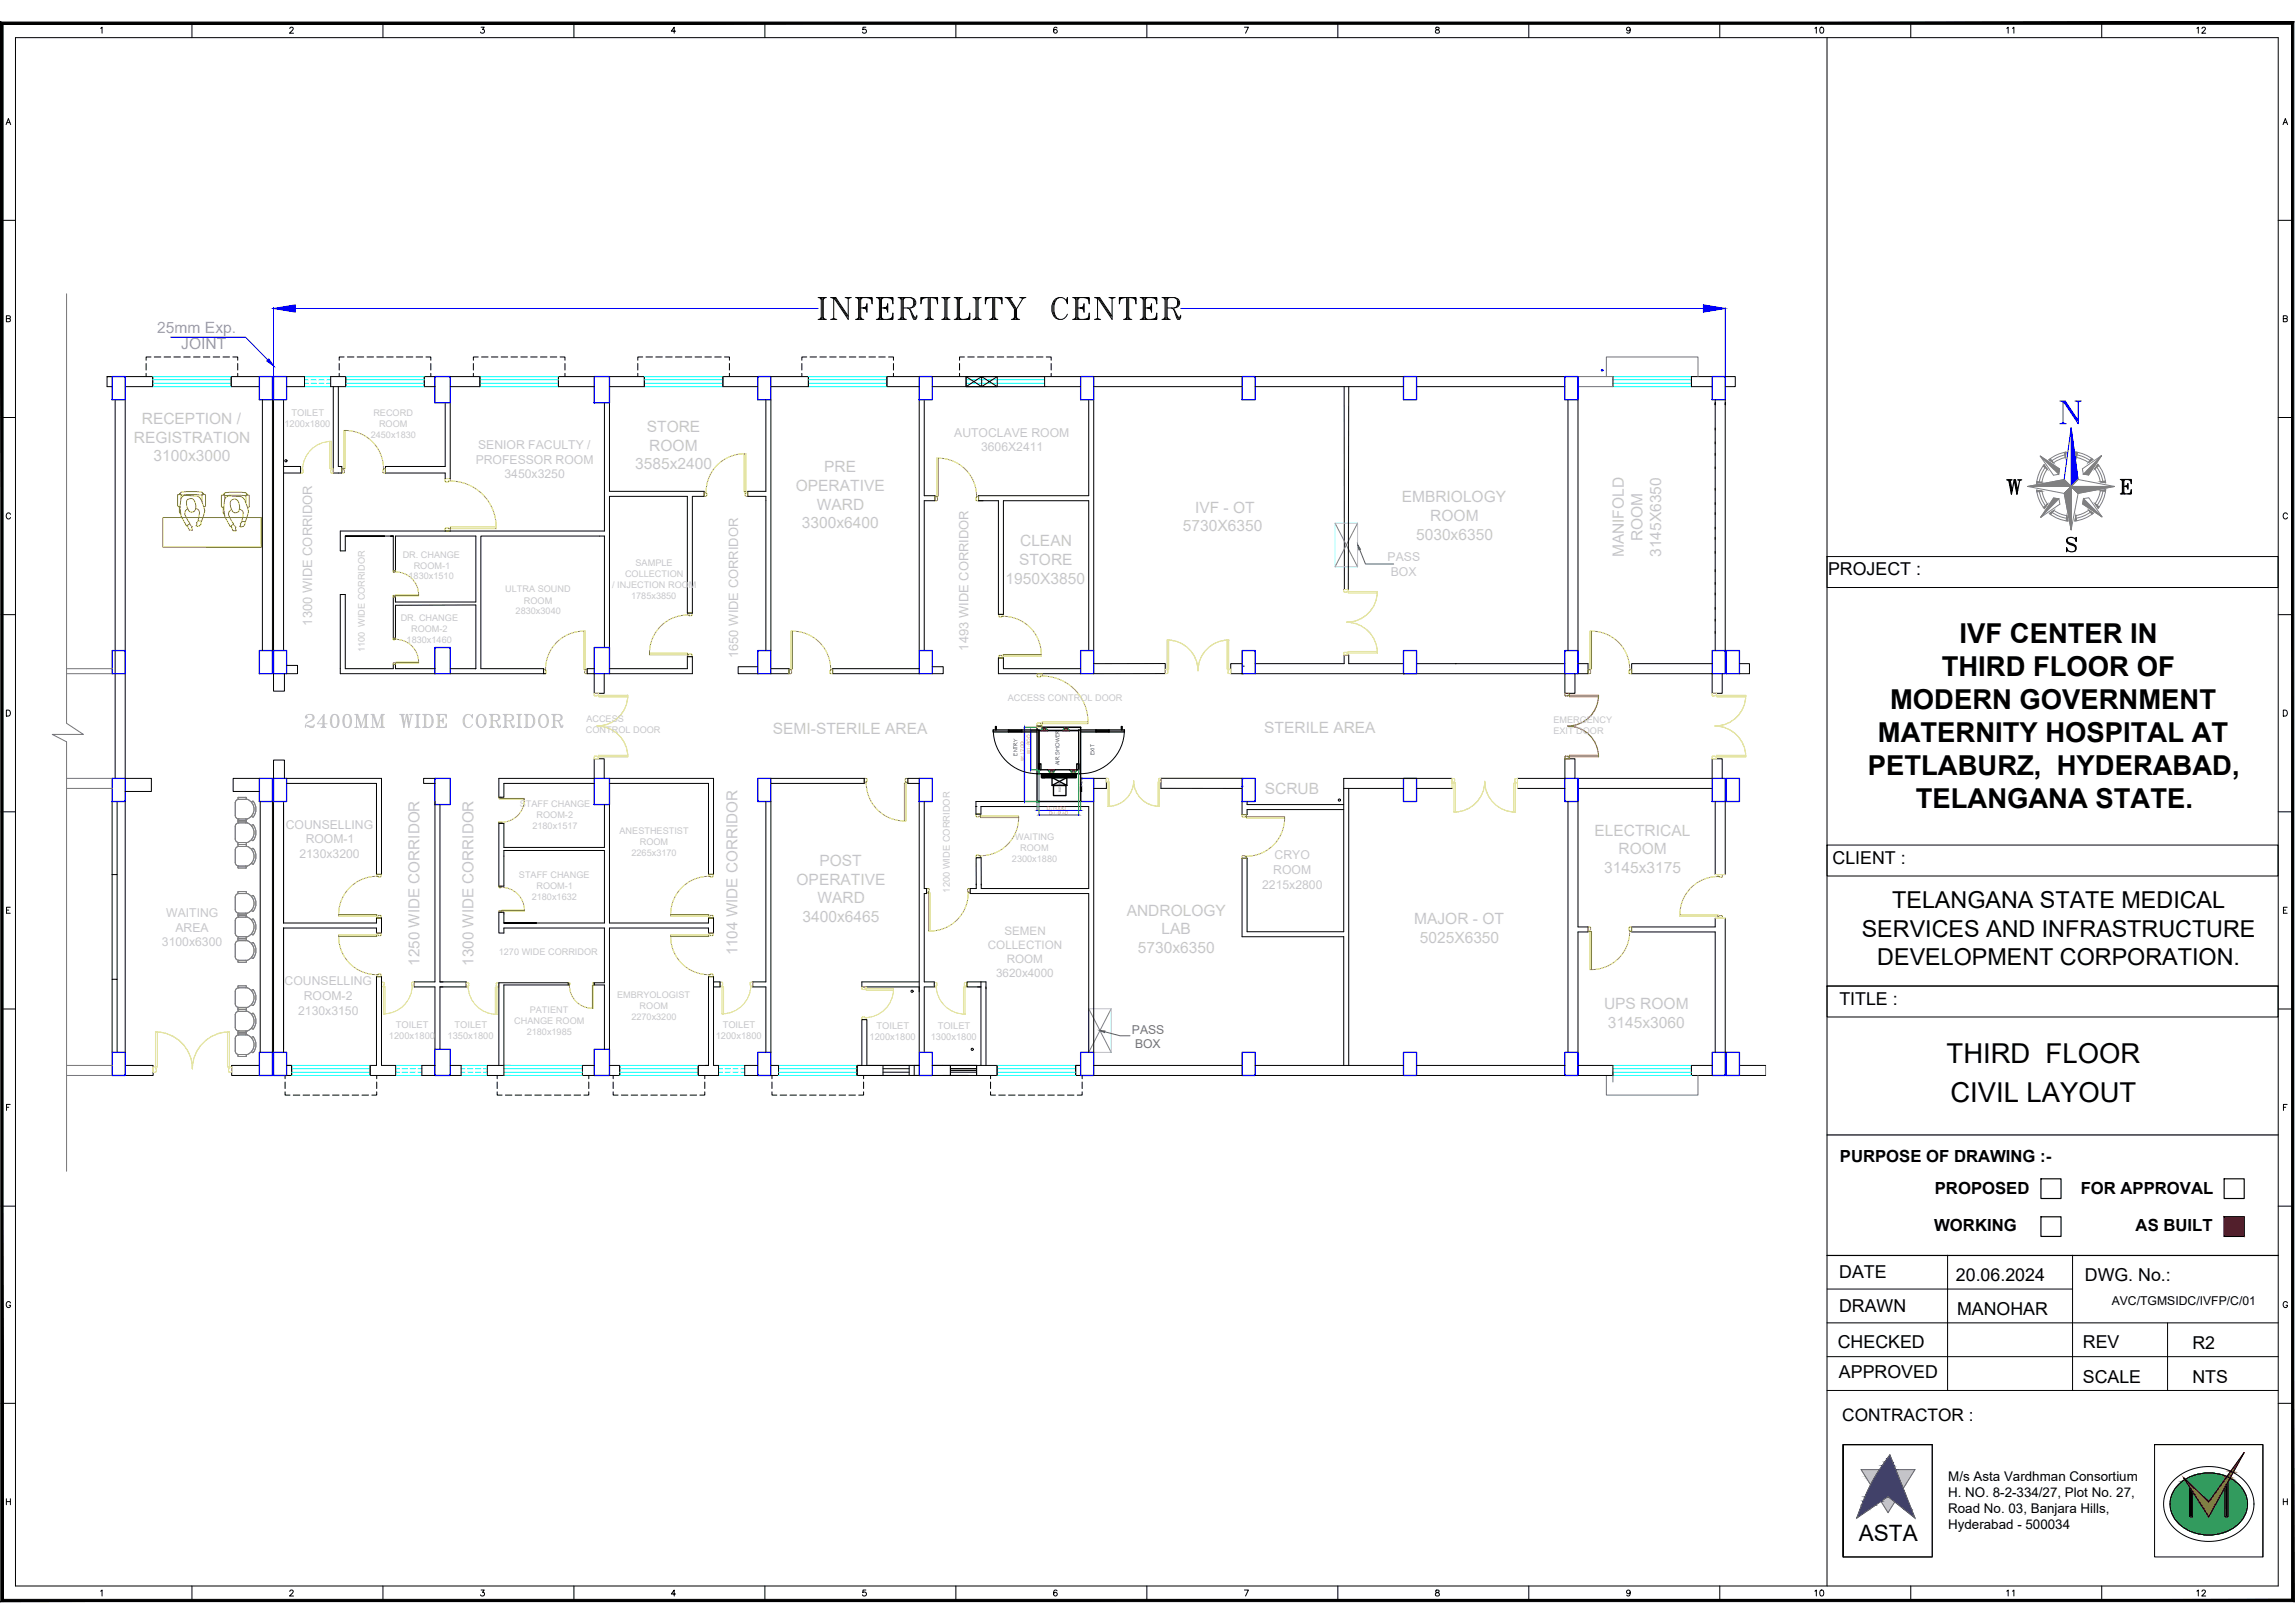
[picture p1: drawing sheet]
<svg xmlns="http://www.w3.org/2000/svg" width="594mm" height="420mm" viewBox="0 0 594 420" stroke-linecap="round" stroke-linejoin="round" font-family="sans-serif">
<defs><g id="words">
<text font-size="9.7" fill="#00f" x="532" y="110.8">N</text>
<g font-size="7.1">
<text x="518.2" y="129.1">W</text>
<text x="507.3" y="166.5">IVF CENTER IN</text>
<text x="502.6" y="175.1">THIRD FLOOR OF</text>
<text x="489.3" y="183.6">MODERN GOVERNMENT</text>
<text x="486.1" y="192.2">MATERNITY HOSPITAL AT</text>
<text x="483.5" y="200.6">PETLABURZ, HYDERABAD,</text>
<text x="495.9" y="209.2">TELANGANA STATE.</text>
<text x="503.9" y="275.2">THIRD FLOOR</text>
<text x="504.9" y="285.3">CIVIL LAYOUT</text>
</g>
<text font-size="6.6" fill="#c7c8ca" x="78" y="189.4">2400MM WIDE CORRIDOR</text>
<g font-size="6">
<text x="489.8" y="235.2">TELANGANA STATE MEDICAL</text>
<text x="481.9" y="242.4">SERVICES AND INFRASTRUCTURE</text>
<text x="486" y="249.7">DEVELOPMENT CORPORATION.</text>
</g>
<text font-size="5.8" x="481.2" y="398.9">ASTA</text>
<g font-size="4.9">
<text x="468.5" y="9.9">10</text>
<text x="518.2" y="9.9">11</text>
<text x="567.3" y="9.9">12</text>
<text x="468.5" y="414.5">10</text>
<text x="518.2" y="414.5">11</text>
<text x="567.3" y="414.5">12</text>
</g>
<g font-size="4.6">
<text x="473.2" y="148.9">PROJECT :</text>
<text x="474.4" y="223.7">CLIENT :</text>
<text x="476.1" y="260.2">TITLE :</text>
<text x="476.1" y="330.7">DATE</text>
<text x="506.3" y="331.6">20.06.2024</text>
<text x="539.7" y="331.7">DWG. No.:</text>
<text x="476.1" y="339.7">DRAWN</text>
<text x="506.6" y="340.5">MANOHAR</text>
<text x="475.7" y="348.9">CHECKED</text>
<text x="539.2" y="348.8">REV</text>
<text x="567.5" y="349.2">R2</text>
<text x="476" y="356.7">APPROVED</text>
<text x="539.2" y="357.9">SCALE</text>
<text x="567.5" y="358">NTS</text>
</g>
<text font-size="4.5" x="476.9" y="367.8">CONTRACTOR :</text>
<g font-size="4.3">
<text x="476.3" y="300.8">PURPOSE OF DRAWING :-</text>
<text x="500.9" y="309.2">PROPOSED</text>
<text x="538.6" y="309.2">FOR APPROVAL</text>
<text x="500.7" y="318.7">WORKING</text>
<text x="552.8" y="318.7">AS BUILT</text>
</g>
<g font-size="4" fill="#f0f">
<text x="40.7" y="86.2">25mm Exp.</text>
<text x="46.9" y="90.4">JOINT</text>
</g>
<g font-size="4" fill="#c7c8ca">
<text x="36.7" y="109.7">RECEPTION /</text>
<text x="167.4" y="111.8">STORE</text>
<text x="34.6" y="114.6">REGISTRATION</text>
<text x="39.8" y="119.4">3100x3000</text>
<text x="168.1" y="116.7">ROOM</text>
<text x="164.4" y="121.5">3585x2400</text>
<text x="213.3" y="122.3">PRE</text>
<text x="206" y="127.1">OPERATIVE</text>
<text x="211.4" y="131.9">WARD</text>
<text x="362.8" y="130.1">EMBRIOLOGY</text>
<text x="207.6" y="136.8">3300x6400</text>
<text x="306.2" y="137.6">5730X6350</text>
<text x="309.4" y="132.7">IVF - OT</text>
<text x="370.2" y="134.9">ROOM</text>
<text x="264.1" y="141.4">CLEAN</text>
<text x="366.6" y="139.7">5030x6350</text>
<text x="425.2" y="140.1" transform="rotate(-90 425.2 140.1)">ROOM</text>
<text x="263.8" y="146.3">STORE</text>
<text x="420.4" y="144.3" transform="rotate(-90 420.4 144.3)">MANIFOLD</text>
<text x="430" y="144.1" transform="rotate(-90 430 144.1)">3145X6350</text>
<text x="260.3" y="151.1">1950X3850</text>
<text x="200.1" y="190">SEMI-STERILE AREA</text>
<text x="327.3" y="189.7">STERILE AREA</text>
<text x="327.4" y="205.4">SCRUB</text>
<text x="412.8" y="216.3">ELECTRICAL</text>
<text x="419" y="221.2">ROOM</text>
<text x="212.1" y="224.1">POST</text>
<text x="415.3" y="226">3145x3175</text>
<text x="206.2" y="229">OPERATIVE</text>
<text x="211.6" y="233.8">WARD</text>
<text x="207.7" y="238.6">3400x6465</text>
<text x="291.7" y="237.1">ANDROLOGY</text>
<text x="366.1" y="239.3">MAJOR - OT</text>
<text x="300.7" y="241.9">LAB</text>
<text x="367.5" y="244.1">5025X6350</text>
<text x="294.6" y="246.7">5730x6350</text>
<text x="415.2" y="261.2">UPS ROOM</text>
<text x="416.2" y="266">3145x3060</text>
</g>
<g font-size="3.9" fill="#c7c8ca">
<text x="108.6" y="250" transform="rotate(-90 108.6 250)">1250 WIDE CORRIDOR</text>
<text x="122.6" y="250" transform="rotate(-90 122.6 250)">1300 WIDE CORRIDOR</text>
<text x="190.9" y="247.4" transform="rotate(-90 190.9 247.4)">1104 WIDE CORRIDOR</text>
</g>
<g font-size="3.5">
<text x="504.3" y="383.5">M/s Asta Vardhman Consortium</text>
<text x="504.3" y="387.7">H. NO. 8-2-334/27, Plot No. 27,</text>
<text x="504.3" y="395.9">Hyderabad - 500034</text>
<text x="504.3" y="391.8">Road No. 03, Banjara Hills,</text>
</g>
<g font-size="3.4" fill="#c7c8ca">
<text x="80.8" y="162" transform="rotate(-90 80.8 162)">1300 WIDE CORRIDOR</text>
<text x="191" y="170.4" transform="rotate(-90 191 170.4)">1650 WIDE CORRIDOR</text>
<text x="250.7" y="168.4" transform="rotate(-90 250.7 168.4)">1493 WIDE CORRIDOR</text>
</g>
<g font-size="3.2" fill="#c7c8ca">
<text x="247" y="113">AUTOCLAVE ROOM</text>
<text x="123.8" y="116.3">SENIOR FACULTY /</text>
<text x="253.9" y="116.8">3606X2411</text>
<text x="123.1" y="120.1">PROFESSOR ROOM</text>
<text x="130.6" y="123.9">3450x3250</text>
<text x="359.2" y="145.3">PASS</text>
<text x="360" y="149.2">BOX</text>
<text x="74" y="214.5">COUNSELLING</text>
<text x="79.1" y="218.3">ROOM-1</text>
<text x="77.5" y="222.1">2130x3200</text>
<text x="329.6" y="226.3">ROOM</text>
<text x="329.9" y="222.4">CRYO</text>
<text x="326.7" y="230">2215x2800</text>
<text x="43" y="237.4">WAITING</text>
<text x="41.9" y="245">3100x6300</text>
<text x="45.4" y="241.2">AREA</text>
<text x="73.7" y="255.1">COUNSELLING</text>
<text x="77.2" y="262.7">2130x3150</text>
<text x="78.6" y="258.9">ROOM-2</text>
</g>
<g font-size="3.2" fill="#767676">
<text x="293" y="267.6">PASS</text>
<text x="293.8" y="271.4">BOX</text>
</g>
<text font-size="3.2" x="546.6" y="337.7">AVC/TGMSIDC/IVFP/C/01</text>
<g font-size="3" fill="#c7c8ca">
<text x="255.7" y="245.7">COLLECTION</text>
<text x="260" y="242">SEMEN</text>
<text x="260.6" y="249.3">ROOM</text>
<text x="257.8" y="252.9">3620x4000</text>
</g>
<g font-size="2.4" fill="#c7c8ca">
<text x="75.4" y="107.6">TOILET</text>
<text x="96.6" y="107.6">RECORD</text>
<text x="73.6" y="110.5">1200x1800</text>
<text x="96" y="113.3">2450x1830</text>
<text x="98.1" y="110.5">ROOM</text>
<text x="104.2" y="144.3">DR. CHANGE</text>
<text x="107.1" y="147.2">ROOM-1</text>
<text x="161.8" y="149.3">COLLECTION</text>
<text x="164.5" y="146.5">SAMPLE</text>
<text x="105.8" y="150">1830x1510</text>
<text x="130.8" y="153.4">ULTRA SOUND</text>
<text x="158.5" y="152.2">/ INJECTION ROOM</text>
<text x="163.4" y="155">1785x3850</text>
<text x="103.7" y="160.8">DR. CHANGE</text>
<text x="133.5" y="159.1">2830x3040</text>
<text x="135.6" y="156.2">ROOM</text>
<text x="105.3" y="166.4">1830x1460</text>
<text x="106.4" y="163.6">ROOM-2</text>
<text x="94.5" y="168.9" transform="rotate(-90 94.5 168.9)">1100 WIDE CORRIDOR</text>
<text x="260.9" y="181.4">ACCESS CONTROL DOOR</text>
<text x="151.7" y="189.9">CONTROL DOOR</text>
<text x="151.8" y="187">ACCESS</text>
<text x="402.1" y="187.1">EMERGENCY</text>
<text x="402.1" y="189.9">EXIT DOOR</text>
<text x="134.5" y="208.9">STAFF CHANGE</text>
<text x="137.8" y="214.6">2180x1517</text>
<text x="138.9" y="211.8">ROOM-2</text>
<text x="160.4" y="215.8">ANESTHESTIST</text>
<text x="163.5" y="221.5">2265x3170</text>
<text x="165.6" y="218.6">ROOM</text>
<text x="262.8" y="217.4">WAITING</text>
<text x="264.1" y="220.3">ROOM</text>
<text x="134.3" y="227.2">STAFF CHANGE</text>
<text x="262" y="223.1">2300x1880</text>
<text x="137.6" y="232.9">2180x1632</text>
<text x="138.9" y="230.1">ROOM-1</text>
<text x="245.9" y="231.1" transform="rotate(-90 245.9 231.1)">1200 WIDE CORRIDOR</text>
<text x="129.1" y="247.1">1270 WIDE CORRIDOR</text>
<text x="137.1" y="262.2">PATIENT</text>
<text x="159.7" y="258.4">EMBRYOLOGIST</text>
<text x="165.6" y="261.2">ROOM</text>
<text x="100.7" y="268.9">1200x1800</text>
<text x="102.5" y="266">TOILET</text>
<text x="115.8" y="268.9">1350x1800</text>
<text x="117.7" y="266">TOILET</text>
<text x="133.1" y="265">CHANGE ROOM</text>
<text x="136.3" y="267.9">2180x1985</text>
<text x="163.4" y="264">2270x3200</text>
<text x="185.3" y="268.9">1200x1800</text>
<text x="187.1" y="266">TOILET</text>
<text x="225.1" y="269.3">1200x1800</text>
<text x="226.9" y="266.4">TOILET</text>
<text x="240.9" y="269.3">1300x1800</text>
<text x="242.7" y="266.4">TOILET</text>
</g>
<g font-size="1.5">
<text x="263.4" y="195.6" transform="rotate(-90 263.4 195.6)">ENTRY</text>
<text x="283.3" y="195.4" transform="rotate(-90 283.3 195.4)">EXIT</text>
<text x="274.3" y="198.1" transform="rotate(-90 274.3 198.1)">AIR SHOWER</text>
</g>
<g font-size="1.4" fill="#f00">
<text x="265.1" y="197" transform="rotate(-90 265.1 197)">W:1700</text>
<text x="266.8" y="195.3" transform="rotate(-90 266.8 195.3)">W1:900</text>
<text x="271" y="209.8">D:1000</text>
<text x="271.6" y="211">D1:910</text>
</g>
<g font-size=".8">
<text x="274.6" y="205" transform="rotate(-90 274.6 205)">BLOWER</text>
<text x="280.3" y="205.1" transform="rotate(-90 280.3 205.1)">CONTROLS</text>
</g>
</g></defs>
<!-- layer: TITLE -->
<g fill="none" stroke="#000" stroke-width=".26">
<path d="M4 9.7h585.7v400.9h-585.7zM26.1 7.3l.3-.3v1.6M49.7 6v3.7M75 7.4l.3-.4 .5 .1 .1 .2-.2 .6-.8 .7h1.1M99.1 6v3.7M124.5 7h.8l-.4 .6a.52 .52 0 0 1 .4 .9 .52 .52 0 0 1-.9-.2M148.6 6v3.7M174.9 8.1h-1.1l.7-1.1v1.6M198 6v3.7M224.1 7h-.7l-.1 .7a.55 .55 0 0 1 .9 0 .55 .55 0 0 1-.1 .8 .55 .55 0 0 1-.8-.2M247.4 6v3.7M273.6 7.3l-.1-.2a.76 .76 0 0 0-.9 .6 .76 .76 0 0 0 .6 .9 .48 .48 0 0 0 .5-.4 .48 .48 0 0 0-.5-.6 .48 .48 0 0 0-.5 .5"/>
<path d="M296.9 6v3.7M322.1 7h1.1l-.8 1.6M346.3 6v3.7M371.7 7.1v.5l.7 .2 .2 .3a.52 .52 0 0 1-.5 .5 .52 .52 0 0 1-.5-.5l.9-.7-.1-.3zM395.7 6v3.7M422 7.6a.48 .48 0 0 1-.7 .4 .48 .48 0 0 1-.2-.8 .48 .48 0 0 1 .8 .1l.1 .3a.73 .73 0 0 1-.6 1l-.3-.2M445.2 6v3.7M472.9 9.7v400.9M494.6 6v3.7M544 6v3.7M1.6 32.3l.6-1.6 .6 1.6M1.8 31.7h.7"/>
<path d="M591 32.3l.6-1.6 .6 1.6M591.2 31.7h.7M.3 57h3.7M589.7 57h3.8M1.7 82.5l.8-.1 .1-.5-.9-.2v1.6l.9-.2 .1-.3-.4-.3M591.1 82.5l.8-.1 .1-.5-.9-.2v1.6l.9-.2 .1-.3-.4-.3M.3 108.1h3.7M589.7 108.1h3.8M2.7 133.2a.57 .57 0 0 0-.6-.4 .57 .57 0 0 0-.5 .6v.3a.57 .57 0 0 0 .5 .6 .57 .57 0 0 0 .6-.3M592.1 133.2a.57 .57 0 0 0-.6-.4 .57 .57 0 0 0-.5 .6v.3a.57 .57 0 0 0 .5 .6 .57 .57 0 0 0 .6-.3M.3 159.1h3.7M472.9 144.1h116.8v8h-116.8z"/>
<path d="M589.7 159.1h3.8M1.7 183.8h.5a.83 .83 0 0 1 .5 .8 .83 .83 0 0 1-.5 .8h-.5zM591.1 183.8h.5a.83 .83 0 0 1 .5 .8 .83 .83 0 0 1-.5 .8h-.5zM.3 210.2h3.7M472.9 218.8h116.8v8h-116.8zM589.7 210.2h3.8M1.7 235.6h.6M2.7 234.9h-1v1.5h1M591.1 235.6h.6M592.1 234.9h-1v1.5h1M472.9 255.3h116.8v8h-116.8zM.5 261.2h3.5"/>
<path d="M589.7 261.2h3.8M1.7 286.6h.6M2.7 285.9h-1v1.6M591.1 286.6h.6M592.1 285.9h-1v1.6M.3 312.2h3.7M589.7 312.2h3.8M2.7 337.3a.57 .57 0 0 0-.6-.4 .57 .57 0 0 0-.5 .6v.4a.56 .56 0 0 0 .6 .6 .56 .56 0 0 0 .5-.6h-.3M592.1 337.3a.57 .57 0 0 0-.6-.4 .57 .57 0 0 0-.5 .6v.4a.56 .56 0 0 0 .6 .6 .56 .56 0 0 0 .5-.6h-.3M.3 363.3h3.7M589.7 363.3h3.8M1.7 388.7h1"/>
<path d="M1.7 388v1.5M2.7 388v1.5M591.1 388v1.5M591.1 388.7h1M592.1 388v1.5M26.1 411.9l.3-.3v1.6M49.7 410.6v3.7M75 412l.3-.4h.3l.3 .3-.2 .5-.8 .8h1.1M99.1 410.6v3.7M124.5 411.6h.8l-.4 .6a.52 .52 0 0 1 .4 .9 .52 .52 0 0 1-.9-.2M148.6 410.6v3.7M174.9 412.7h-1.1l.7-1.1v1.6"/>
<path d="M198 410.6v3.7M224.1 411.6h-.7l-.1 .7a.55 .55 0 0 1 .9 0 .55 .55 0 0 1-.1 .8 .55 .55 0 0 1-.8-.2M247.4 410.6v3.7M273.6 411.8l-.1-.1a.76 .76 0 0 0-.9 .6 .76 .76 0 0 0 .6 .9 .48 .48 0 0 0 .5-.5 .48 .48 0 0 0-.5-.5 .48 .48 0 0 0-.5 .5M296.9 410.6v3.7M322.1 411.6h1.1l-.8 1.6M346.3 410.6v3.7M371.7 411.7v.4l.7 .3 .2 .3a.52 .52 0 0 1-.5 .5 .52 .52 0 0 1-.5-.5l.9-.7-.1-.3zM395.7 410.6v3.7M422 412.1a.48 .48 0 0 1-.7 .5 .48 .48 0 0 1-.2-.8 .48 .48 0 0 1 .8 0l.1 .3a.73 .73 0 0 1-.6 1.1l-.3-.2M445.2 410.6v3.7M494.6 410.6v3.7"/>
<path d="M544 410.6v3.7"/>
</g>
<!-- layer: 0 -->
<g fill="none" stroke="#000" stroke-width=".26">
<path d="M472.9 255.3h116.8M472.9 333.7h63.6M472.9 325h116.8M504.1 325v35M536.5 325v35M472.9 351.2h116.8M472.9 342.5h116.8M472.9 360h116.8M561.1 342.5v17.5M500.1 374h-23v29.1M557.7 374h28.1v29.1M477.1 403.1h23"/>
<path d="M477.1 402.9v-28.9h23.1v28.9"/>
</g>
<!-- layer: TITLE -->
<path d="M593.8 5.7l-.6 .6 .6 408.3zM593.2 6.3l.6 408.3-.6-.6zM.2 414.6h593.6l-.6-.6zM.2 414.6l.6-.6h592.4zM.2 5.7v408.9l.6-.6zM.2 5.7l.6 .6v407.7zM.2 5.7l.6 .6 593-.6zM.8 6.3l593-.6-.6 .6z" fill="#000" stroke="#000" stroke-width=".26"/>
<!-- layer: TEXT -->
<g fill="none" stroke="#000" stroke-width=".3">
<path d="M535.3 139.3a.75 .75 0 0 0 .4 1.2l1.6 .8a1.05 1.05 0 0 1-.1 1.2 1.05 1.05 0 0 1-1.2 .3l-.9-.5-.1-.5v1l.1-.5M537.3 139.7l.1-.6v1.1a1.39 1.39 0 0 0-1-1.1 1.39 1.39 0 0 0-1.4 .6v.5a2.97 2.97 0 0 0 2.1 1.2l.2 .4-.2 .9M548.9 124.1h2.8v1.1l-.2-1.1M548.9 127.8h2.8v-1l-.2 1M549 124.1l.4 .2M549.2 124.1l.2 .4M549.4 124.1v3.7M549.4 127.7l-.4 .1M549.4 127.5l-.2 .3M549.6 124.3v3.4M549.8 124.1v3.7M549.8 125.9h1"/>
<path d="M549.8 127.5l.1 .3M549.8 127.7l.3 .1M549.9 124.1l-.1 .4M550.1 124.1l-.3 .2M550.8 125.2v1.4l-.2-.7zM550.8 125.5l-.3 .4 .3 .4M550.8 125.7l-.7 .2 .7 .2M550.8 124.1l.9 .2M551.2 124.1l.5 .4M551.3 124.1l.4 .6M551.7 127.7l-.9 .1M551.7 127.5l-.5 .3"/>
<path d="M551.7 127.3l-.4 .5M535.1 140.2a2.73 2.73 0 0 0 2 1.1l.2 .3"/>
</g>
<!-- layer: TITLE -->
<g fill="none" stroke="#808080" stroke-width=".26">
<path d="M528.1 118.1l5 3.3-.2 1.4-1.3 .2zM531.6 119.8l1.4-.8 1.6-.5 .2-1.4-2 .5-2.4 1.4 1.2 .8M534.7 117.7l-1.9 .6-1.6 1M537.4 117l.1 1.4M537.4 117l2.6 .8 1.8 1.1-1.2 .8-1.5-.8-1.5-.5M537.5 117.7l1.8 .6 1.7 .9M524.9 125.9h11.2h-11.2M527.2 126.9l1.4 .2 .5 1.8 .9 1.6M527.2 126.9l.8 2.9 1.2 1.9 .8-1.2M527.9 127.3l.7 2.1 .9 1.5M529.1 120.3l.8 1.2-.8 1.6-.5 1.7-1.4 .3 .8-2.9zM529.4 121.1l-.9 1.4-.6 2.2"/>
<path d="M531.3 132.7l1.4 .8 2.2 .7M531.6 128.9l1.4 .2 .2 1.4-5 3.4zM534.3 124.2l-9.4 1.7 9.4 1.8M534.3 124.2l1.8 1.7h11.3h-11.3l1.8-1.8-1.8 1.8zM534.3 127.7l1.8-1.8-1.8 1.8M535 133.5l-1.7-.5-1.6-.9-1.2 .8 1.9 1.2 2.9 .8-.3-1.4M536.1 125.9v11.3v-11.3l1.8 1.8zM537.3 133.5l1.8-.5 1.6-.9 1.2 .7-1.9 1.3-2.9 .8 .2-1.4M537.9 124.1l9.5 1.8-9.5 1.8-1.8 9.5-1.8-9.5M539 121.4l5-3.5-3.4 5.1-1.3-.3zM539.3 129.1l1.4-.2 3.4 4.9-5-3.3zM541.1 132.6l-1.5 .9-2.1 .6"/>
<path d="M542.2 121.4l1 1.6 .5 1.7 1.4 .3-.9-2.9-1.2-1.9-.8 1.2M542.8 121l.9 1.4 .6 2.2M543.7 127l1.4-.2-.8 2.9-1.2 1.9-.8-1.2 .9-1.6zM544.4 127.1l-.7 2.2-.8 1.5"/>
</g>
<g fill="#808080" stroke="#808080" stroke-width=".26">
<path d="M524.9 125.9l9.4-1.7 1.8 1.7z"/>
<path d="M536.1 125.9h11.3l-9.5 1.8z"/>
<path d="M543 120.2l.3 .4-1.1 .8z"/>
<path d="M544 117.9l-3.4 5.1-1.3-.3z"/>
<path d="M541.4 118.7l.4 .2-1.2 .9z"/>
<path d="M543.7 124.7l1.3-.2 .1 .5z"/>
<path d="M543.7 127l1.4-.2-.1 .4z"/>
<path d="M540.7 132.1l1.2 .7-.4 .3z"/>
<path d="M542.3 130.4l1.1 .8-.3 .4z"/>
<path d="M539.3 129.1l4.8 4.7-5-3.3z"/>
<path d="M536.1 125.9v11.3l-1.8-9.5z"/>
<path d="M537.3 133.5l.3 1.3-.5 .1z"/>
<path d="M535 133.5l.3 1.4-.5-.1z"/>
<path d="M528.1 118.1l5 3.3-.2 1.4z"/>
<path d="M529.1 120.3l.8 1.2-1.1-.8z"/>
<path d="M530.4 119l.4-.3 .8 1.1z"/>
<path d="M527.2 124.6l1.4 .2-1.4 .3z"/>
<path d="M531.6 128.9l1.4 .2-4.8 4.8z"/>
<path d="M527.2 126.9l1.4 .3-1.3 .2z"/>
<path d="M530.5 132.9l1.2-.8-.8 1.1z"/>
<path d="M528.9 131.3l1.1-.8-.8 1.2z"/>
<path d="M534.3 117.1h.5l-.2 1.4z"/>
<path d="M537.4 117l.4 .1-.3 1.3z"/>
</g>
<path d="M537.9 124.1l-1.8-13.3-1.8 13.4" fill="none" stroke="#00f" stroke-width=".26"/>
<path d="M536.1 110.8l1.8 13.3-1.8 1.8z" fill="#00f" stroke="#00f" stroke-width=".26"/>
<!-- layer: walls -->
<path d="M472.9 293.8h116.8M472.9 325h116.8" fill="none" stroke="#000" stroke-width=".3"/>
<!-- layer: 0.0 -->
<path d="M528.3 305.2h5.2v5.1h-5.2zM528.3 315h5.2v5.1h-5.2zM575.7 305.2h5.2v5.1h-5.2zM575.7 315h5.2v5.1h-5.2z" fill="none" stroke="#000" stroke-width=".3"/>
<!-- layer: EQP ASBUILT -->
<path d="M575.7 315l5.2 5.1v-5.1zM575.7 315l5.2 5.1h-5.2z" fill="#f00" stroke="#f00" stroke-width=".26"/>
<!-- layer: 0.0 -->
<g fill="#000" stroke="#000" stroke-width=".26">
<path d="M566.8 384.9l.1 .2zM576.8 383.6v1.3h-.8z"/>
<path d="M566.8 385.1l.8 1.1zM566.8 385.1l.8 1.1h-.8z"/>
<path d="M566.8 386.2l.8 6.5v-6.5zM566.8 386.2l.8 6.5h-.8z"/>
<path d="M576 384.9l.8 .2v-.2zM576 384.9l.8 .2h-.9z"/>
<path d="M575.9 385.1l.9 7.6v-7.6zM575.9 385.1l.9 7.6h-.9z"/>
</g>
<g fill="#139b48" stroke="#139b48" stroke-width=".26">
<path d="M571.5 381.3h.6z"/>
<path d="M577.3 382.6l.2 .2z"/>
<path d="M575.9 385.1v.1z"/>
<path d="M571.3 397.4h.9z"/>
<path d="M571.5 381.3h.8zM571.2 381.3h1.1z"/>
<path d="M571.2 381.3h1.3zM571 381.3h1.5z"/>
<path d="M571 381.3l1.8 .1zM570.7 381.4h2.1z"/>
<path d="M570.7 381.4h2.3zM570.6 381.4h2.4z"/>
<path d="M570.6 381.4h2.7zM570.3 381.4h3z"/>
<path d="M570.3 381.4h3.1zM570.1 381.4h3.3z"/>
<path d="M570.1 381.4l3.6 .1zM569.8 381.5h3.9z"/>
<path d="M569.8 381.5h4.1zM569.7 381.5h4.2z"/>
<path d="M569.7 381.5l4.5 .1zM569.4 381.6h4.8z"/>
<path d="M569.4 381.6h4.9zM569.2 381.6h5.1z"/>
<path d="M569.2 381.6l5.4 .1zM568.9 381.7h5.7z"/>
<path d="M568.9 381.7h5.9zM568.8 381.7h6z"/>
<path d="M568.8 381.7l6.2 .1zM568.5 381.8h6.5z"/>
<path d="M568.5 381.8h6.7zM568.3 381.8h6.9z"/>
<path d="M568.3 381.8l7.2 .1zM568 381.9h7.5z"/>
<path d="M568 381.9h7.6zM567.9 381.9h7.7z"/>
<path d="M567.9 381.9l8 .1zM567.6 382h8.3z"/>
<path d="M567.6 382l8.4 .1zM567.5 382.1h8.5z"/>
<path d="M567.5 382.1l8.8 .1zM567.2 382.2h9.1z"/>
<path d="M567.2 382.2l9.2 .1zM567.1 382.3h9.3z"/>
<path d="M567.1 382.3h9.3zM566.8 382.4h9.6z"/>
<path d="M566.8 382.4l9.4 .2 .2-.2zM566.4 382.6l.4-.2 9.4 .2z"/>
<path d="M566.4 382.6l9.7 .2 .1-.2zM566 382.8l.4-.2 9.7 .2z"/>
<path d="M577.2 382.8l.5 .1zM577.2 382.8l.5 .1z"/>
<path d="M566 382.8l9.9 .2 .2-.2zM565.7 383l.3-.2 9.9 .2z"/>
<path d="M577.2 382.9l.8 .2zM577.2 382.9l.8 .2h-1z"/>
<path d="M565.5 383.1l.2 .2zM565.2 383.3l.3-.2 .2 .2z"/>
<path d="M577 383.1l1.4 .2-.4-.2zM577 383.1l1.4 .2h-1.5z"/>
<path d="M565.2 383.3l.7 .2-.2-.2zM564.9 383.5l.3-.2 .7 .2z"/>
<path d="M576.9 383.3l1.8 .3-.3-.3zM576.9 383.3l1.8 .3h-1.9z"/>
<path d="M576.8 383.6h1.9zM576.8 383.6h1.9z"/>
<path d="M564.9 383.5l1.1 .3-.1-.3zM564.5 383.8l.4-.3 1.1 .3z"/>
<path d="M576.8 383.6l2.2 .2-.3-.2zM576.8 383.6l2.2 .2h-2.2z"/>
<path d="M564.5 383.8l1.7 .2-.2-.2zM564.2 384l.3-.2 1.7 .2z"/>
<path d="M576.8 383.8l2.5 .3-.3-.3zM576.8 383.8l2.5 .3h-2.5z"/>
<path d="M564.2 384l2.2 .3-.2-.3zM563.9 384.3l.3-.3 2.2 .3z"/>
<path d="M576.8 384.1l2.8 .3-.3-.3zM576.8 384.1l2.8 .3h-2.8z"/>
<path d="M563.9 384.3l2.7 .3-.2-.3zM563.9 384.3l2.7 .3h-2.9z"/>
<path d="M576.8 384.4l3.1 .3-.3-.3zM576.8 384.4l3.1 .3h-3.1z"/>
<path d="M563.7 384.6l3.1 .3-.2-.3zM563.7 384.6l3.1 .3h-3.4z"/>
<path d="M563.4 384.9h3.4zM563.4 384.9h3.4z"/>
<path d="M576.8 384.7l3.4 .3-.3-.3zM576.8 384.7l3.4 .3h-3.4z"/>
<path d="M563.4 384.9l3.4 .3v-.3zM563.4 384.9l3.4 .3h-3.7z"/>
<path d="M576.8 385l3.6 .3-.2-.3zM576.8 385l3.6 .3h-3.6z"/>
<path d="M563.1 385.2l3.7 .4v-.4zM563.1 385.2l3.7 .4h-3.9z"/>
<path d="M576.8 385.3l3.8 .3-.2-.3zM576.8 385.3l3.8 .3h-3.8z"/>
<path d="M562.9 385.6l3.9 .3v-.3zM562.9 385.6l3.9 .3h-4.1z"/>
<path d="M576.8 385.6l4 .3-.2-.3zM576.8 385.6l4 .3h-4z"/>
<path d="M562.7 385.9l4.1 .3v-.3zM562.7 385.9l4.1 .3h-4.3z"/>
<path d="M576.8 385.9l4.2 .4-.2-.4zM576.8 385.9l4.2 .4h-4.2z"/>
<path d="M562.5 386.2l4.3 .4v-.4zM562.5 386.2l4.3 .4h-4.4z"/>
<path d="M576.8 386.3l4.4 .3-.2-.3zM576.8 386.3l4.4 .3h-4.4z"/>
<path d="M562.4 386.6l4.4 .3v-.3zM562.4 386.6l4.4 .3h-4.6z"/>
<path d="M576.8 386.6l4.5 .4-.1-.4zM576.8 386.6l4.5 .4h-4.5z"/>
<path d="M562.2 386.9l4.6 .4v-.4zM562.2 386.9l4.6 .4h-4.7z"/>
<path d="M576.8 387l4.7 .3-.2-.3zM576.8 387l4.7 .3h-4.7z"/>
<path d="M562.1 387.3l4.7 .3v-.3zM562.1 387.3l4.7 .3h-4.8z"/>
<path d="M576.8 387.3l4.8 .4-.1-.4zM576.8 387.3l4.8 .4h-4.8z"/>
<path d="M562 387.6l4.8 .4v-.4zM562 387.6l4.8 .4h-4.9z"/>
<path d="M576.8 387.7l4.9 .3-.1-.3zM576.8 387.7l4.9 .3h-4.9z"/>
<path d="M561.9 388l4.9 .3v-.3zM561.9 388l4.9 .3h-5z"/>
<path d="M576.8 388l4.9 .4v-.4zM576.8 388l4.9 .4h-4.9z"/>
<path d="M561.8 388.3l5 .4v-.4zM561.8 388.3l5 .4h-5z"/>
<path d="M576.8 388.4l5 .4-.1-.4zM576.8 388.4l5 .4h-5z"/>
<path d="M565.7 383l6.1 5.8 4.1-5.8zM565.7 383l6.1 5.8z"/>
<path d="M561.8 388.7l5 .4v-.4zM561.8 388.7l5 .4h-5.1z"/>
<path d="M576.8 388.8l5 .3v-.3zM576.8 388.8l5 .3h-5z"/>
<path d="M561.7 389.1l5.1 .3v-.3zM561.7 389.1l5.1 .3h-5.1z"/>
<path d="M576.8 389.1l5 .4v-.4zM576.8 389.1l5 .4h-5z"/>
<path d="M561.7 389.4l5.1 .4v-.4zM561.7 389.4l5.1 .4h-5.1z"/>
<path d="M576.8 389.5l5 .4v-.4zM576.8 389.5l5 .4h-5z"/>
<path d="M561.7 389.8l5.1 .4v-.4zM561.7 389.8l5.1 .4h-5z"/>
<path d="M576.8 389.9l4.9 .3 .1-.3zM576.8 389.9l4.9 .3h-4.9z"/>
<path d="M561.8 390.2l5 .3v-.3zM561.8 390.2l5 .3h-5z"/>
<path d="M576.8 390.2l4.9 .4v-.4zM576.8 390.2l4.9 .4h-4.9z"/>
<path d="M561.8 390.5l5 .4v-.4zM561.8 390.5l5 .4h-4.9z"/>
<path d="M576.8 390.6l4.8 .4 .1-.4zM576.8 390.6l4.8 .4h-4.8z"/>
<path d="M561.9 390.9l4.9 .4v-.4zM561.9 390.9l4.9 .4h-4.8z"/>
<path d="M576.8 391l4.7 .3 .1-.3zM576.8 391l4.7 .3h-4.7z"/>
<path d="M562 391.3l4.8 .3v-.3zM562 391.3l4.8 .3h-4.7z"/>
<path d="M576.8 391.3l4.6 .4 .1-.4zM576.8 391.3l4.6 .4h-4.6z"/>
<path d="M562.1 391.6l4.7 .4v-.4zM562.1 391.6l4.7 .4h-4.5z"/>
<path d="M576.8 391.7l4.4 .3 .2-.3zM576.8 391.7l4.4 .3h-4.4z"/>
<path d="M562.3 392l4.5 .3v-.3zM562.3 392l4.5 .3h-4.4z"/>
<path d="M576.8 392l4.3 .4 .1-.4zM576.8 392l4.3 .4h-4.3z"/>
<path d="M575.9 385.2v7.4zM575.9 385.2v7.4h-4.1z"/>
<path d="M567.6 386.2l4.1 6.4zM567.6 386.2l4.1 6.4h-4.1z"/>
<path d="M562.4 392.3l4.4 .3v-.3zM562.4 392.3l4.4 .3h-4.2z"/>
<path d="M576.8 392.4l4.1 .3 .2-.3zM576.8 392.4l4.1 .3h-4.1z"/>
<path d="M571.8 392.6l4.1 .1zM571.8 392.6l4.1 .1z"/>
<path d="M567.6 392.6l4.2 .1zM567.6 392.6l4.2 .1z"/>
<path d="M562.6 392.6l4.2 .1zM562.6 392.6l4.2 .1z"/>
<path d="M562.6 392.7h18.3zM562.6 392.7h18.3z"/>
<path d="M562.6 392.7l18.1 .3 .2-.3zM562.6 392.7l18.1 .3h-17.9z"/>
<path d="M562.8 393h17.9zM562.8 393h17.9z"/>
<path d="M562.8 393l17.7 .3 .2-.3zM562.8 393l17.7 .3h-17.5z"/>
<path d="M563 393.3h17.5zM563 393.3l17.5 .1z"/>
<path d="M563.1 393.4l17.2 .2 .2-.2zM563.1 393.4l17.2 .2h-17z"/>
<path d="M563.3 393.6h17zM563.3 393.6l16.9 .1z"/>
<path d="M563.3 393.7l16.7 .2 .2-.2zM563.3 393.7l16.7 .2h-16.5z"/>
<path d="M563.5 393.9h16.5zM563.5 393.9l16.5 .1z"/>
<path d="M563.6 394l16.1 .2 .3-.2zM563.6 394l16.1 .2h-15.9z"/>
<path d="M563.8 394.2h15.9zM563.8 394.2l15.9 .1z"/>
<path d="M563.8 394.3l15.6 .2 .3-.2zM563.8 394.3l15.6 .2h-15.3z"/>
<path d="M564.1 394.5h15.3zM564.1 394.5l15.3 .1z"/>
<path d="M564.1 394.6l15 .2 .3-.2zM564.1 394.6l15 .2h-14.7z"/>
<path d="M564.4 394.8h14.7zM564.4 394.8h14.7z"/>
<path d="M564.4 394.8l14.4 .2 .3-.2zM564.4 394.8l14.4 .2h-14.1z"/>
<path d="M564.7 395h14.1zM564.7 395l14.1 .1z"/>
<path d="M564.8 395.1l13.7 .2 .3-.2zM564.8 395.1l13.7 .2h-13.5z"/>
<path d="M565 395.3h13.5zM565 395.3h13.4z"/>
<path d="M565.1 395.3l13 .2 .3-.2zM565.1 395.3l13 .2h-12.7z"/>
<path d="M565.4 395.5h12.7zM565.4 395.5l12.7 .1z"/>
<path d="M565.4 395.6l12.4 .2 .3-.2zM565.4 395.6l12.4 .2h-12.1z"/>
<path d="M565.7 395.8h12.1zM565.7 395.8h12z"/>
<path d="M565.8 395.8l11.6 .2 .3-.2zM565.8 395.8l11.6 .2h-11.3z"/>
<path d="M566.1 396h11.3zM566.1 396h11.2z"/>
<path d="M566.2 396l10.8 .2 .3-.2zM566.2 396l10.8 .2h-10.5z"/>
<path d="M566.5 396.2h10.5zM566.5 396.2h10.5z"/>
<path d="M566.6 396.2l10 .2 .4-.2zM566.6 396.2l10 .2h-9.7z"/>
<path d="M566.9 396.4h9.7zM566.9 396.4h9.7z"/>
<path d="M567 396.4l9.2 .1 .4-.1zM567 396.4l9.2 .1h-8.9z"/>
<path d="M567.3 396.5h8.9zM567.3 396.5l8.9 .1z"/>
<path d="M567.4 396.6h8.8zM567.4 396.6l8.4 .1z"/>
<path d="M567.7 396.7h8.1zM567.7 396.7h8z"/>
<path d="M567.8 396.7h7.9zM567.8 396.7l7.6 .1z"/>
<path d="M568.1 396.8h7.3zM568.1 396.8l7.2 .1z"/>
<path d="M568.2 396.9h7.1zM568.2 396.9l6.8 .1z"/>
<path d="M568.6 397h6.4zM568.6 397h6.3z"/>
<path d="M568.6 397h6.3zM568.6 397l5.9 .1z"/>
<path d="M569 397.1h5.5zM569 397.1h5.4z"/>
<path d="M569.1 397.1h5.3zM569.1 397.1l5 .1z"/>
<path d="M569.4 397.2h4.7zM569.4 397.2h4.6z"/>
<path d="M569.5 397.2h4.5zM569.5 397.2h4.1z"/>
<path d="M569.9 397.2h3.7zM569.9 397.2h3.6z"/>
<path d="M570 397.2h3.5zM570 397.2l3.2 .1z"/>
<path d="M570.3 397.3h2.9zM570.3 397.3h2.8z"/>
<path d="M570.4 397.3h2.7zM570.4 397.3h2.3z"/>
<path d="M570.8 397.3h1.9zM570.8 397.3h1.8z"/>
<path d="M570.9 397.3h1.7zM570.9 397.3l1.3 .1z"/>
<path d="M571.3 397.4h.9zM571.4 397.4h.8z"/>
</g>
<path d="M500.2 374v29.1M557.7 374h28.1v29.1h-28.1zM562.8 383.1a13.1 13.1 0 0 1 19.2 1.5 8.8 8.8 0 0 1-4.1 13l-2.8 1-3.1 .4-3-.2-2.9-1a9 9 0 0 1-5.1-12.3zM563.8 384.4a11.5 11.5 0 0 1 16.6 .9 7 7 0 0 1-2.5 10.4 11.6 11.6 0 0 1-14.8-2.3 6.7 6.7 0 0 1 .7-9zM565.3 382.6l6.5 6.2 9.1-12.8-9.1 16.7zM566.8 384.9v7.8h.8v-6.5M576.8 383.6v9.1h-.9v-7.6M477.1 403.1v-29.1h23h-23v29.1h23" fill="none" stroke="#000" stroke-width=".26"/>
<g fill="#ed1f24" stroke="#ed1f24" stroke-width=".26">
<path d="M580.9 376l-2.6 4.9h-.9z"/>
<path d="M577.4 380.9h.9l-.1 .1z"/>
<path d="M576.4 382.3l.3 .1h-.3z"/>
<path d="M576.7 382.4h.7v.1z"/>
<path d="M565.6 383h.1z"/>
<path d="M577.4 380.9l.8 .1zM577.8 381h.4l-.1 .2z"/>
<path d="M577.4 380.9l.4 .1zM577.4 380.9l.4 .1h-.5z"/>
<path d="M577.3 381l.8 .2zM577.3 381l.8 .2h-.9z"/>
<path d="M577.2 381.2l.3 1.1 .6-1.1zM577.2 381.2l.3 1.1h-1.1z"/>
<path d="M576.4 382.3h1.1zM576.4 382.3l1 .1z"/>
<path d="M576.7 382.4l.7 .1zM577 382.5h.4l-.1 .1z"/>
<path d="M576.4 382.4l.6 .1zM576.4 382.4l.6 .1h-.7z"/>
<path d="M576.3 382.5l1 .1zM576.3 382.5l1 .1h-1.1z"/>
<path d="M576.2 382.6l.9 .4 .2-.4zM576.2 382.6l.9 .4h-1.2z"/>
<path d="M575.9 383l-2 5.8 3.2-5.8zM575.9 383l-2 5.8h-2.1z"/>
<path d="M565.6 383l6.2 5.8zM565.6 383l6.2 5.8h-2.5z"/>
<path d="M569.3 388.8l2.5 3.9zM569.3 388.8h4.6l-2.1 3.9z"/>
</g>
<!-- layer: 0 -->
<path d="M565.3 382.6l.4 .4zM565.5 383h.2z" fill="#ed1f24" stroke="#ed1f24" stroke-width=".26"/>
<g fill="#c7c8ca" stroke="#c7c8ca" stroke-width=".26">
<path d="M483.5 383.3h1.3l-.3 .5z"/>
<path d="M490.7 380.4h5l-2.4 3.9z"/>
<path d="M486.9 388.7l1.8-1.3 1.6 1.3z"/>
<path d="M486.9 388.7h3.4l.2 .1z"/>
<path d="M481.8 380.4l4.8 .5 .4-.5zM481.8 380.4l4.8 .5h-4.5z"/>
<path d="M482.1 380.9l4.1 .5 .4-.5zM482.1 380.9l4.1 .5h-3.9z"/>
<path d="M482.3 381.4l3.5 .4 .4-.4zM482.3 381.4l3.5 .4h-3.2z"/>
<path d="M482.6 381.8l2.9 .5 .3-.5zM482.6 381.8l2.9 .5h-2.6z"/>
<path d="M482.9 382.3l2.2 .5 .4-.5zM482.9 382.3l2.2 .5h-1.9z"/>
<path d="M483.2 382.8l1.6 .5 .3-.5zM483.2 382.8l1.6 .5h-1.3z"/>
<path d="M483.5 383.3l.4 .5h.6zM483.9 383.8h.6l-.3 .5z"/>
<path d="M490.7 380.4l1.5 3.9h1.1zM492.2 384.3h1.1l-.7 1z"/>
<path d="M486.9 388.7l.1 .1h3.5zM487 388.8h3.5l-1.8 2.8z"/>
</g>
<path d="M489.2 376.7l6.5 16.3-7-5.6-8.1 5.6 .9-2.2a48.2 48.2 0 0 1 7.7-14.1zM486.9 388.7l1.8 2.9 1.8-2.8M487.2 380.4h-5.4l2.4 3.9M490.7 380.4h5l-3.1 4.9" fill="none" stroke="#636466" stroke-width=".26"/>
<g fill="#293189" stroke="#293189" stroke-width=".26">
<path d="M489.2 376.7l.4 .9h-1.1z"/>
<path d="M481.5 390.8h2.3l-3.2 2.2z"/>
<path d="M488.7 387.4h4.8l1.3 3.4z"/>
<path d="M488.5 377.6l1.5 .9-.4-.9zM488.5 377.6l1.5 .9h-2.2z"/>
<path d="M487.8 378.5l2.5 1-.3-1zM487.8 378.5l2.5 1h-3.1z"/>
<path d="M487.2 379.5l3.5 .9-.4-.9zM487.2 379.5l3.5 .9h-4.2z"/>
<path d="M486.5 380.4l4.4 .5-.2-.5zM486.5 380.4l4.4 .5h-4.7z"/>
<path d="M486.2 380.9l4.9 .5-.2-.5zM486.2 380.9l4.9 .5h-5.2z"/>
<path d="M485.9 381.4l5.4 .5-.2-.5zM485.9 381.4l5.4 .5h-5.7z"/>
<path d="M485.6 381.9l5.9 .5-.2-.5zM485.6 381.9l5.9 .5h-6.2z"/>
<path d="M485.3 382.4l6.4 .5-.2-.5zM485.3 382.4l6.4 .5h-6.7z"/>
<path d="M485 382.9l6.9 .5-.2-.5zM485 382.9l6.9 .5h-7.2z"/>
<path d="M484.7 383.4l7.4 .5-.2-.5zM484.7 383.4l7.4 .5h-7.6z"/>
<path d="M484.5 383.9l7.8 .5-.2-.5zM484.5 383.9l7.8 .5h-8.1z"/>
<path d="M484.2 384.4l8.3 .5-.2-.5zM484.2 384.4l8.3 .5h-8.6z"/>
<path d="M483.9 384.9l8.8 .6-.2-.6zM483.9 384.9l8.8 .6h-9z"/>
<path d="M483.7 385.5l9.2 .5-.2-.5zM483.7 385.5l9.2 .5h-9.5z"/>
<path d="M483.4 386l9.7 .5-.2-.5zM483.4 386l9.7 .5h-9.9z"/>
<path d="M483.2 386.5l10.1 .5-.2-.5zM483.2 386.5l10.1 .5h-10.3z"/>
<path d="M483 387l10.5 .4-.2-.4zM483 387l10.5 .4h-10.7z"/>
<path d="M482.8 387.4l5.7 .2 .2-.2zM482.8 387.4l5.7 .2h-5.8z"/>
<path d="M482.7 387.6l4.3 1 1.5-1zM482.7 387.6l4.3 1h-4.7z"/>
<path d="M482.3 388.6l3.1 1.1 1.6-1.1zM482.3 388.6l3.1 1.1h-3.5z"/>
<path d="M488.7 387.4l4.3 3.4h1.8zM493 390.8h1.8l.9 2.2z"/>
<path d="M481.9 389.7l1.9 1.1 1.6-1.1zM481.9 389.7l1.9 1.1h-2.3z"/>
</g>
<!-- layer: MEP_HVAC_COPPER_PIPE -->
<circle cx="414.7" cy="95.9" r=".22" fill="none" stroke="#00f" stroke-width=".26"/>
<!-- layer: DOOR -->
<g fill="none" stroke="#c8c92d" stroke-width=".26">
<path d="M89 111.4h.4v9.9h-.4zM89.4 111.4a9.9 9.9 0 0 1 9.9 10.3M192.7 117.5h.4v9.9h-.4zM192.7 117.5a9.9 9.9 0 0 0-9.9 10.3M242.5 118.6h.4v9.9h-.4zM242.9 118.6a9.9 9.9 0 0 1 9.9 10.3M88.5 121.3h.5v.4h.2l-.2 .8h-.5zM99.3 121.3h.5v1.2l-.7-.2zM115.4 136.7l1.2 .2v.6h-1.4v-.6l.2-.2M115.4 124.7h.1M115.4 136.7h.1M115.4 124.7l-.2-.2v-.6h1.4v.6l-1.2 .2"/>
<path d="M116.1 124.5a11.9 11.9 0 0 1 12.3 11.9M116.6 136.4h11.8v.5h-11.8zM182.3 127.4h.5v.4h.1l-.1 .7h-.5zM182.9 128.3h.1M192.9 128.3h.1M193.1 127.4h.5v1.1l-.6-.1-.1-.6h.2zM242 128.5h.5v.4h.2l-.2 .7h-.5zM242.7 129.5h.1M252.6 129.5h.1M252.8 128.5h.5v1.1h-.6l-.1-.7h.2zM101.7 147.7h.7v.4l-.5 .1zM101.8 154.2h.6v.3h-.7z"/>
<path d="M101.9 148.1v.1M101.9 154.1h.1M102.2 148.1a5.9 5.9 0 0 1 6.2 5.9M102.4 154h6v.2h-6zM178 158.7h1.1v.5l-.1 .2-1-.2zM178.4 159.2a9.9 9.9 0 0 0-10.3 9.9M258.6 159.6l-.1-.6h1.2v.6l-1 .1M258.6 159.6l.1 .1M258.7 159.7h.1M259.3 159.6a9.9 9.9 0 0 1 10.2 9.8M101.7 165.2h.7v.3l-.6 .1zM101.8 171.6l.6 .1v.3h-.7z"/>
<path d="M101.8 165.6h.1M101.8 171.6h.1M102.2 165.5a5.9 5.9 0 0 1 6.2 5.9M102.4 171.4h6v.3h-6zM141.2 174.4l.2-.2v-.5h-.2v-.4h-.5v1.1h.5M151.1 163.4h.4v9.9h-.4zM151.1 163.4a9.9 9.9 0 0 0-9.9 10.3M151.5 174.4l-.2-.2 .2-.9h.5v1.1h-.5M168.1 169.1h9.9v.4h-9.9zM178 169.5l1-.2 .1 .7h-1.1zM204.7 163.4h.4v9.9h-.4zM204.9 174.2h.1"/>
<path d="M204.9 174.2l-.2 .2M204.9 174.2l-.2-.9h-.5v1.1h.5M205.1 163.4a9.9 9.9 0 0 1 9.9 10.3M214.9 174.2l.1-.9h.5v1.1h-.5M214.9 174.2h.1M214.9 174.2l.1 .2M258.6 169.7h.7v.1h.4v.5h-1.2zM258.7 169.7h.1M259.7 169.4h9.8v.4h-9.8zM411.6 163.4h.4v9.9h-.4zM411.6 174.4l.1-.2v-.5h-.1v-.4h-.5v1.1h.5M412 163.4a9.9 9.9 0 0 1 9.9 10.3"/>
<path d="M421.9 174.4l-.2-.2 .2-.9h.5v1.1h-.5M223.7 201.5l.6 .1 .1 .6h-.2v.4h-.5zM224.2 202.2a9.9 9.9 0 0 0 9.9 10.3M224.4 201.7h.1M234.1 202.6h.4v9.9h-.4zM234.3 201.7h.1M234.4 201.6l.6-.1v1.1h-.5v-.4h-.2zM321.5 211.4v-.5h1.1v.5l-.9 .2M321.5 211.4l.2 .1M321.7 211.5v.1M322.6 211.4h9.9v.4h-9.9zM332.5 211.8a9.9 9.9 0 0 1-10.2 9.9"/>
<path d="M87.7 236.7h9.8v.4h-9.8zM97.5 226.4h1.2v.5l-.8 .1v-.1h-.4zM97.5 237.1l1-.1 .2 .6h-1.2zM97.9 226.9a9.9 9.9 0 0 0-10.2 9.8M98.5 227h.1M98.5 237h.1M173.6 236.7h9.9v.4h-9.9zM183.5 226.4h1.1v.5l-.7 .1v-.1h-.4zM183.5 237.1l.9-.1 .2 .6h-1.1zM183.9 226.9a9.9 9.9 0 0 0-10.3 9.8M184.4 227h.1M184.4 237h.1"/>
<path d="M239.9 230l.6 .2-.1 1h-.5zM240.4 231.2h.4v9.8h-.4zM250.5 230.1l.6-.1v1.2h-.5v-.4h-.1zM250.6 230.8a9.9 9.9 0 0 1-9.8 10.2M321.6 221.6l.7-.1v.2h.3v.5h-1.1zM321.7 221.5h.1M434.8 236.8h9.9v.4h-9.9zM444.7 226.4h1.2v.5l-.8 .2v-.2h-.4zM444.7 237.2l1-.2 .2 .7h-1.2zM445.1 226.9a9.9 9.9 0 0 0-10.3 9.9M445.7 227.1h.1M445.7 237v.1"/>
<path d="M87.7 242.1h9.8v.3h-9.8zM87.7 242.4a9.9 9.9 0 0 0 10.2 9.9M97.5 252.3l1-.1 .2 .6h-1.2zM98.5 242.2h.1M98.5 242.2l.2-.7h-1.2v.6l1 .1M173.6 242.1h9.9v.3h-9.9zM173.6 242.4a9.9 9.9 0 0 0 10.3 9.9M183.5 252.3l.9-.1 .2 .6h-1.1zM184.4 242.2h.1M184.4 242.2l.2-.7h-1.1v.6l.9 .1M411.1 240l.6 .2-.1 .9h-.5zM411.6 241.1h.4v9.9h-.4z"/>
<path d="M421.8 240.1l.6-.1v1.1h-.5v-.4h-.2zM421.9 240.7a9.9 9.9 0 0 1-9.9 10.3"/>
</g>
<!-- layer: walls -->
<g fill="none" stroke="#000" stroke-width=".26">
<path d="M27.7 97.5h1.3h-1.3v2.6h1.3M32.4 97.5h7.1v2.6h-7.1M67.1 97.5h-7.2v2.6h7.2M74.2 97.5h4.6v2.6h-4.6M85.6 97.5h3.9v2.6h-3.9zM112.6 97.5h-2.8v2.6h2.8M116.5 97.5h7.7v2.6h-7.7M153.8 97.5h-9.2v2.6h9.2M157.8 97.5h9v2.6h-9M196.2 97.5h-9.1v2.6h9.1M199.5 97.5h9.8v2.6h-9.8M237.9 97.5h-8.3v2.6h8.3"/>
<path d="M241.3 97.5h38.4M283.1 97.5h38.4M324.9 97.5h38.4M366.7 97.5h38.4M443.2 97.5h-5.4v2.6h5.4M446.6 97.5h2.6v2.6h-2.6M29.8 103.5v98M32.4 103.5v98M67.9 103.5v64.9M70.5 103.5v64.9M70.8 103.5v64.9M73.4 103.5v64.9"/>
<path d="M86.3 100.1v22.4h2.2v-1.7h-.9v-20.7M115.2 104.3v16.5h-15.4v1.7h15.4v1.4M116.5 104.3v19.6M156.5 104.3v33.2h-68.4v5.1h1.3v-3.8M157.8 104.3v22.9h24.5v1.3h-3.1v30.2M199.5 103.5v64.9M237.9 103.5v64.9M239.2 103.5v24.8h2.8v1.3h-2.8v38.8M241.3 100.1h38.4M281.8 103.5v24.8h-28.5v1.3h5.1v29.4h1.3v-29.4h22.1v38.8M283.1 103.5v64.9M283.1 100.1h38.4"/>
<path d="M324.9 100.1h38.4M347.9 100.1l.1 52.5M349.1 100.1l-.1 52.5h-1.1M366.7 100.1h38.4M405.9 103.5v64.9M408.5 103.5v64.9M444 103.5v1.3v-.5M444 104.5v63.9M446.6 103.5v1.3v-.5M446.6 104.8v63.6M73.4 120.8h4.4v1.7h-4.4M99.5 138.8h-10.1h12.4h-.7"/>
<path d="M101.8 138.8v8.9h.6v-8.9h20.8v17.1M198.3 127.2h-4.7v1.3h4.7M198.3 129.6v38.8M102.4 155.9v-1.4h-.6v10.7h.6v-8.5l20.8-.1v16.5h-6.7M177.9 158.7v-30.2h-20.1v39.1M88.1 173.1v-19.2h1.3v19.2h12.4v-1.1h.6v1.1h10.2M88.1 174.4h24.5M116.5 174.4h24.7M153.8 173.1h-1.8v1.3h1.8v5.1h2.6v-5.1M156.5 167.6v-28.8h-32v34.3h16.2v1.3M157.8 173.1h20.1v-3.1h1.3v4.4h-21.4M199.5 173.1h4.7v1.3h-4.7"/>
<path d="M237.9 173.1h-22.4v1.3h22.4M279.7 173.1h-20v-2.8h-1.3v4.1h21.3M283.1 171.8h18.5v2.6h-18.5M321.5 171.8h-2.9v2.6h3.1M321.7 174.4h.1M321.8 172.5h.1M324.9 174.4h80.2v5.1h2.6v-5.1M347.8 169.6h1.3v2.2h14.2M347.9 169.6v2.2h-23M363.3 174.4h.1M366.7 171.8h38.4M376.7 171.8h.1"/>
<path d="M450.3 171.8h2.6v2.6h-2.6M29 207.5v46M30.3 207.5v18.9h-1.3M70.5 207.5v64.9M70.8 207.5v64.9M73.4 207.5v31.4h24.1v-1.3h1.3v3.9h-1.3v-1.3h-24.1M74.2 201.5h24.6v24.9h-1.3v-23.6h-23.3M112.6 207.5v46.7h-5.4v1.3h5.4v16.1M113.9 208.3v45.9h6.8v1.3h-6.8v16.1M130.4 202.8h23.4M156.4 201.5v-5.1h-2.6v5.1h-24.7v4.9M156.5 208.3v11.1"/>
<path d="M157.8 201.5h26.9v24.9h-1.3v-23.6h-25.6M157.8 208.3v30.6h25.6v-1.3h1.3v3.9h-1.3v-1.3h-25.6v31.4M198.3 207.5v46.7h-3.4v1.3h3.4v16.9M199.5 201.5h24.2v1.3h-24.2M199.5 207.5v64.9M237.9 201.5h-2.9v1.3h2.9v69.6M239.2 207.5v22.5M252.6 208.8h.1M252.6 207.5h27.1M253.9 210.8v-2h27.9v21.2M283.1 201.5h3.3v2.6h-3.3M283.1 207.5v64.9"/>
<path d="M321.5 203.5h.1M321.5 207.5v3.4h1.3v-1.3h25M321.5 201.5h-21v2.6h21M321.6 201.6h.1M322.8 207.5v.8h25M347.8 204.1h15.5M349.1 204.1v71.7M366.7 204.1h9.2M375.9 201.5h-28.1v39.7h-25v-19h-1.3v20.3h26.3M392.8 201.5h12.3v-5.1h2.6v5.1M392.8 204.1h12.3M405.9 207.5v64.9"/>
<path d="M408.5 204.1h34.7M408.5 201.5h34.7M408.5 207.5v32.5h2.6M444 207.5v18.9M446.6 207.5v18.9M30.3 226.4v27.1M129.1 236.2v5.3h1.3M130.4 236.6v2.3M156.5 220.2v18.7h-26.1h8.5M239.2 231.3v22.9h2.6M281.8 231.3v41.1M444 237.7v2.3h-21.6"/>
<path d="M446.6 237.7v34.7h.3M97.5 252.8h1.3v23h3.6v2.6h-6.6v-2.6h1.7zM129.1 254.4v21.4M130.4 240.2h26.1v14.2M130.4 255v20.8M156.5 255v16.6M183.4 252.8h1.3v23h1.3v2.6h-5.3v-2.6h2.7zM184.7 254.2h1.7M184.7 255.5h1.7M237.9 254.2h-14.8v1.3h14.8M241.8 255.5h-2.6v16.9M253 255.5h.9"/>
<path d="M347.8 242.4v33.4M411.1 241.3h-2.6v31.1M422.4 241.3h21.6v31.1M29 272.4v-18.9h1.3v18.9M32.4 275.8h7.2v2.6h-7.2M67.1 275.8h-7.1v2.6h7.1M73.4 271.6v-31.4v32.2M75.5 275.8h-1.3h1.3v2.6h-1.3M112.6 275.8h-3.4v2.6h3.4M116.5 275.8h2.9v2.6h-2.9M132.2 275.8h-6.1v2.6h6.1M150.8 275.8h3"/>
<path d="M150.8 278.4h3.1M157.8 275.8h2.6v2.6h-2.6M196.2 275.8h-3.4v2.6h3.4M199.5 275.8h2v2.6h-2M221.9 275.8v2.6h6.7v-2.6M221.9 275.8h16M221.9 275.8v2.6h16M223.1 275.8v-11.8h1.3v11.8M228.6 277.6h6.7M228.6 276.7h6.7M235.3 275.8v2.6M236.6 275.8v2.6"/>
<path d="M241.3 278.4h16.8v-2.6h-16.8h11.5v2.6M246 277.6h6.8M246 276.7h6.8M246 275.8v2.6M246 277.1h6.8M253.9 275.8v-21.6h1.3v21.6M278.4 278.4v-2.6v2.6h1.3M278.4 275.8h1.3M283.1 275.8h38.4M283.1 278.4h38.4M324.9 275.8h38.4M324.9 278.4h38.4"/>
<path d="M366.7 275.8h38.4M366.7 278.4h38.4M408.5 275.8h9M408.5 278.4h9M437.8 275.8h5.4M437.8 278.4h5.4M450.3 275.8h6.7M450.3 278.4h6.7"/>
</g>
<!-- layer: MEP_HVAC_DRAIN_PIPE -->
<g fill="none" stroke="#000" stroke-width=".26">
<circle cx="74" cy="119.3" r=".28"/>
<circle cx="346.7" cy="207.1" r=".28"/>
<circle cx="236.1" cy="256.6" r=".28"/>
<circle cx="251.7" cy="271.7" r=".28"/>
</g>
<!-- layer: walls -->
<path d="M375.9 201.5v2.6M392.8 201.5v2.6" fill="none" stroke="#dee26a" stroke-width=".26"/>
<!-- layer: WIN -->
<path d="M345.6 135.4l5.8 11.3M351.4 135.4l-5.8 11.3M281.8 261.1l5.8 11.3M287.6 261.1l-5.8 11.3" fill="none" stroke="#808080" stroke-width=".26"/>
<path d="M345.6 135.4h5.8v11.3h-5.8zM281.8 261.1h5.8v11.3h-5.8z" fill="none" stroke="#7fbfff" stroke-width=".26"/>
<!-- layer: col -->
<g fill="none" stroke="#00f" stroke-width=".35">
<path d="M29 97.5h3.4v6h-3.4zM67.1 97.5h3.4v6h-3.4zM70.8 97.5h3.4v6h-3.4zM112.6 97.5h3.9v6.8h-3.9zM153.8 97.5h4v6.8h-4zM196.2 97.5h3.3v6h-3.3zM237.9 97.5h3.4v6h-3.4zM279.7 97.5h3.4v6h-3.4zM321.5 97.5h3.4v6h-3.4zM363.3 97.5h3.4v6h-3.4zM405.1 97.5h3.4v6h-3.4zM29 168.4h3.4v6h-3.4z"/>
<path d="M67.1 168.4h3.4v6h-3.4zM70.8 168.4h3.4v6h-3.4zM112.6 167.6h3.9v6.8h-3.9zM153.8 167.6h4v6.8h-4zM196.2 168.4h3.3v6h-3.3zM237.9 168.4h3.4v6h-3.4zM279.7 168.4h3.4v6h-3.4zM321.5 168.4h3.4v6h-3.4zM363.3 168.4h3.4v6h-3.4zM405.1 168.4h3.4v6h-3.4zM443.2 168.4h3.4v6h-3.4zM446.9 168.4h3.4v6h-3.4z"/>
<path d="M29 201.5h3.4v6h-3.4zM67.1 201.5h3.4v6h-3.4zM70.8 201.5h3.4v6h-3.4zM112.6 201.5h3.9v6.8h-3.9zM153.8 201.5h4v6.8h-4zM196.2 201.5h3.3v6h-3.3zM237.9 201.5h3.4v6h-3.4zM279.7 201.5h3.4v6h-3.4zM321.5 201.5h3.4v6h-3.4zM363.3 201.5h3.4v6h-3.4zM405.1 201.5h3.4v6h-3.4zM443.2 201.5h3.4v6h-3.4z"/>
<path d="M446.9 201.5h3.4v6h-3.4zM29 272.4h3.4v6h-3.4zM67.1 272.4h3.4v6h-3.4zM70.8 272.4h3.4v6h-3.4zM112.6 271.6h3.9v6.8h-3.9zM153.8 271.6h4v6.8h-4zM196.2 272.4h3.3v6h-3.3zM237.9 272.4h3.4v6h-3.4zM279.7 272.4h3.4v6h-3.4zM321.5 272.4h3.4v6h-3.4zM363.3 272.4h3.4v6h-3.4zM405.1 272.4h3.4v6h-3.4z"/>
<path d="M443.2 272.4h3.4v6h-3.4zM446.9 272.4h3.4v6h-3.4z"/>
</g>
<!-- layer: DOOR -->
<g fill="none" stroke="#dee26a" stroke-width=".26">
<path d="M85.4 114.3h.4v7h-.4zM85.8 114.3a7.5 7.5 0 0 0-7.5 7.4M77.8 121.3h.5v.4h.2l-.2 .8h-.5zM85.6 122.3h.1M85.8 121.3h.5v1.2l-.6-.1-.1-.7h.2zM98.8 254.3l.6 .1-.1 1h-.5zM99.3 255.4h.4v7.1h-.4zM106.6 254.3h.6v1.1h-.5v-.4h-.2zM106.7 255a7.5 7.5 0 0 1-7.4 7.5M120.7 254.4l.6 .1v.7h-.1v.3h-.5zM121.2 255.2a7.5 7.5 0 0 0 7.4 7.4M121.3 254.6h.1"/>
<path d="M128.2 255.5h.4v7.1h-.4zM128.5 254.6h.1M128.5 254.5l.6-.1v1.1h-.5v-.3h-.1zM186.4 254.3l.7 .1-.2 1h-.5zM186.9 255.4h.4v7.1h-.4zM194.2 254.4h.1M194.3 254.3h.6v1.1h-.5v-.4h-.2zM194.4 255a7.5 7.5 0 0 1-7.5 7.5M223.1 255.5h1.1v.5l-.9 .2zM223.3 256.1v.1M224.2 256h7.1v.4h-7.1zM231.3 256a7.5 7.5 0 0 1-7.5 7.5"/>
<path d="M241.8 254.4l.7 .1-.2 1h-.5zM242.3 255.1a7.5 7.5 0 0 0 7.5 7.4M249.4 255.5h.4v7.1h-.4zM249.7 254.4h.6v1.1h-.5v-.4h-.2zM223.2 263.3h.6v.2h.4v.5h-1.1z"/>
</g>
<!-- layer: Window -->
<g fill="none" stroke="#0ff" stroke-width=".26">
<path d="M39.5 99.2h20.4M39.5 97.5h20.4M39.5 98.3h20.4M78.8 99.2h1M78.8 97.5h6.8M78.8 98.3h1M80.5 99.2h1.4M80.5 98.3h1.4M82.5 99.2h1.4M82.5 98.3h1.4M84.6 99.2h1M84.6 98.3h1"/>
<path d="M89.5 99.2h20.3M89.5 97.5h20.3M89.5 98.3h20.3M124.2 99.2h20.4M124.2 97.5h20.4M124.2 98.3h20.4M166.8 99.2h20.3M166.8 97.5h20.3M166.8 98.3h20.3M250.1 99.2h20.3M250.1 97.5h20.3M250.1 98.3h20.3"/>
<path d="M417.5 99.2h20.3M417.5 97.5h20.3M417.5 98.3h20.3M39.5 100.1h20.4M78.8 100.1h6.8M89.5 100.1h20.3M124.2 100.1h20.4M166.8 100.1h20.3M250.1 100.1h20.3M417.5 100.1h20.3M75.5 277.6h20.3M75.5 278.4h20.3"/>
<path d="M75.5 276.7h20.3M75.5 275.8h20.3M102.4 277.6h1M102.4 278.4h6.8M102.4 276.7h1M102.4 275.8h6.8M104.1 277.6h1.4M104.1 276.7h1.4M106.2 277.6h1.3M106.2 276.7h1.3M108.2 277.6h1M108.2 276.7h1"/>
<path d="M119.4 277.6h1M119.4 278.4h6.7M119.4 276.7h1M119.4 275.8h6.7M121.1 277.6h1.3M121.1 276.7h1.3M123.1 277.6h1.3M123.1 276.7h1.3M125.1 277.6h1M125.1 276.7h1M130.4 277.6h20.4M130.4 278.4h20.4"/>
<path d="M130.4 276.7h20.4M130.4 275.8h20.4M160.4 277.6h20.3M160.4 278.4h20.3M160.4 276.7h20.3M160.4 275.8h20.3M186 277.6h1M186 278.4h6.8M186 276.7h1M186 275.8h6.8M187.7 277.6h1.3M187.7 276.7h1.3"/>
<path d="M189.7 277.6h1.4M189.7 276.7h1.4M191.8 277.6h1M191.8 276.7h1M201.5 277.6h20.4M201.5 278.4h20.4M201.5 276.7h20.4M201.5 275.8h20.4M258.1 277.6h20.3M258.1 278.4h20.3M258.1 276.7h20.3M258.1 275.8h20.3"/>
<path d="M417.5 277.6h20.3M417.5 278.4h20.3M417.5 276.7h20.3M417.5 275.8h20.3"/>
</g>
<!-- layer: wall -->
<g fill="none" stroke="#000" stroke-width=".26">
<path d="M39.5 97.5v2.6M59.9 97.5v2.6M89.5 97.5v2.6M109.8 97.5v2.6M124.2 97.5v2.6M144.6 97.5v2.6M166.8 97.5v2.6M187.1 97.5v2.6M250.1 97.5v2.6M270.4 97.5v2.6M417.5 97.5v2.6M437.8 97.5v2.6"/>
<path d="M75.5 275.8v2.6M95.8 275.8v2.6M130.4 275.8v2.6M150.8 275.8v2.6M160.4 275.8v2.6M180.7 275.8v2.6M201.5 275.8v2.6M221.9 275.8v2.6M258.1 275.8v2.6M278.4 275.8v2.6M417.5 275.8v2.6M437.8 275.8v2.6"/>
</g>
<!-- layer: Lines -->
<g fill="none" stroke="#000" stroke-width=".26">
<path d="M37.8 94.1v1.7M37.8 96.6v.9M39.1 92.4h-1.3v.9M39.9 92.4h1.7M42.5 92.4h1.7M45 92.4h1.7M47.6 92.4h1.7M50.1 92.4h1.7M52.6 92.4h1.7M55.2 92.4h1.7M57.7 92.4h1.7M60.3 92.4h1.2v.9"/>
<path d="M61.5 94.1v1.7M61.5 96.6v.9M87.8 94.1v1.7M87.8 96.6v.9M89.1 92.4h-1.3v.9M89.9 92.4h1.7M92.5 92.4h1.7M95 92.4h1.7M97.5 92.4h1.7M100.1 92.4h1.7M102.6 92.4h1.7M105.2 92.4h1.7"/>
<path d="M107.7 92.4h1.7M110.3 92.4h1.2v.9M111.5 94.1v1.7M111.5 96.6v.9M122.5 94.1v1.7M122.5 96.6v.9M123.8 92.4h-1.3v.9M124.7 92.4h1.6M127.2 92.4h1.7M129.7 92.4h1.7M132.3 92.4h1.7M134.8 92.4h1.7"/>
<path d="M137.4 92.4h1.6M139.9 92.4h1.7M142.4 92.4h1.7M145 92.4h1.2v.9M146.2 94.1v1.7M146.2 96.6v.9M165.1 94.1v1.7M165.1 96.6v.9M166.4 92.4h-1.3v.9M167.2 92.4h1.7M169.8 92.4h1.7M172.3 92.4h1.7"/>
<path d="M174.8 92.4h1.7M177.4 92.4h1.7M179.9 92.4h1.7M182.5 92.4h1.7M185 92.4h1.7M187.5 92.4h1.3v.9M188.8 94.1v1.7M188.8 96.6v.9M248.4 94.1v1.7M248.4 96.6v.9M249.7 92.4h-1.3v.9M250.5 92.4h1.7"/>
<path d="M253 92.4h1.7M255.6 92.4h1.7M258.1 92.4h1.7M260.7 92.4h1.7M263.2 92.4h1.7M265.7 92.4h1.7M268.3 92.4h1.7M270.8 92.4h1.3v.9M272.1 94.1v1.7M272.1 96.6v.9M73.8 278.4v.9M97.5 278.4v.9"/>
<path d="M128.7 278.4v.9M152.4 278.4v.9M158.7 278.4v.9M182.4 278.4v.9M199.8 278.4v.9M223.5 278.4v.9M256.4 278.4v.9M280.1 278.4v.9M73.8 282.6v.9h1.3M73.8 280.1v1.7M75.9 283.5h1.7M78.5 283.5h1.6"/>
<path d="M81 283.5h1.7M83.5 283.5h1.7M86.1 283.5h1.7M88.6 283.5h1.7M91.2 283.5h1.7M93.7 283.5h1.7M97.5 282.6v.9h-1.3M97.5 280.1v1.7M128.7 282.6v.9h1.3M128.7 280.1v1.7M130.8 283.5h1.7M133.4 283.5h1.6"/>
<path d="M135.9 283.5h1.7M138.4 283.5h1.7M141 283.5h1.7M143.5 283.5h1.7M146.1 283.5h1.7M148.6 283.5h1.7M152.4 282.6v.9h-1.3M152.4 280.1v1.7M158.7 282.6v.9h1.3M158.7 280.1v1.7M160.8 283.5h1.7M163.4 283.5h1.7"/>
<path d="M165.9 283.5h1.7M168.5 283.5h1.7M171 283.5h1.7M173.5 283.5h1.7M176.1 283.5h1.7M178.6 283.5h1.7M182.4 282.6v.9h-1.2M182.4 280.1v1.7M199.8 282.6v.9h1.3M199.8 280.1v1.7M202 283.5h1.6M204.5 283.5h1.7"/>
<path d="M207 283.5h1.7M209.6 283.5h1.7M212.1 283.5h1.7M214.7 283.5h1.6M217.2 283.5h1.7M219.7 283.5h1.7M223.5 282.6v.9h-1.2M223.5 280.1v1.7M256.4 282.6v.9h1.3M256.4 280.1v1.7M258.5 283.5h1.7M261.1 283.5h1.7"/>
<path d="M263.6 283.5h1.7M266.1 283.5h1.7M268.7 283.5h1.7M271.2 283.5h1.7M273.8 283.5h1.7M276.3 283.5h1.7M280.1 282.6v.9h-1.2M280.1 280.1v1.7"/>
</g>
<!-- layer: D.F -->
<g fill="none" stroke="#767676" stroke-width=".26">
<path d="M17.2 76.1v111.1l4.4 2.9h-8.1l3.7 1.9M408.5 97.5h9v2.6h-9M415.8 97.5v-5.1h23.7v5.1M17.2 173.1h11.8M17.2 174.4h11.8M17.2 201.5h11.8M17.2 204.1h11.8M411.1 240v1.3M422.4 240v1.3M17.2 275.8h11.8M17.2 278.4h11.8M415.8 278.4v5.1h23.7v-5.1"/>
<path d="M417.5 277.5v2.6M437.8 275.8v2.6M457 275.8v2.6"/>
</g>
<!-- layer: P-Wall -->
<path d="M443.2 97.5h3.4v6h-3.4z" fill="none" stroke="#00f" stroke-width=".35"/>
<!-- layer: D.F -->
<g fill="none" stroke="#000" stroke-width=".26">
<path d="M211.8 77h2.1M212 77l.6 .3M212.3 77l.3 .6M212.6 77v5.7M212.9 77.3v5.1M213.1 77v5.7M213.4 77l-.3 .6M213.7 77l-.6 .3M215 77h1.3l3.3 4.9M215.3 77l.5 .3M216.1 77l3.2 4.9M218.8 77h1.6"/>
<path d="M219 77l.6 .3 .5-.3M219.6 77.3v5.4l-3.8-5.7v5.4M221.5 77h4.3v1.7l-.3-1.7M221.7 77l.6 .3M222 77l.3 .6M222.3 77v5.7M222.5 77.3v5.1M222.8 77v5.7M222.8 79.7h1.6M223.1 77l-.3 .6M223.3 77l-.5 .3M224.4 78.7v2.1l-.3-1.1z"/>
<path d="M224.4 79.2l-.5 .5 .5 .6M224.4 79.5l-1.1 .2 1.1 .3M224.4 77l1.4 .3M224.9 77l.9 .6M225.2 77l.6 .8M226.8 77h4.3v1.7l-.2-1.7M227.1 77l.5 .3M227.4 77l.2 .6M227.6 77v5.7M227.9 77.3v5.1M228.2 79.7h1.6M228.2 77v5.7"/>
<path d="M228.4 77l-.2 .6M228.7 77l-.5 .3M229.8 78.7v2.1l-.3-1.1zM229.8 79.2l-.5 .5 .5 .6M229.8 79.5l-1.1 .2 1.1 .3M229.8 77l1.3 .3M230.3 77l.8 .6M230.6 77l.5 .8M232.5 77h3.2l.8 .3a1.3 1.3 0 0 1 0 2.2l-.8 .2h-1.9M232.7 77l.6 .3M233 77l.3 .6M233.3 77v5.7"/>
<path d="M233.6 77.3v5.1M233.8 77v5.7M234.1 77l-.3 .6M234.4 77l-.6 .3M234.9 79.7l.5 .3 1.1 2.7h.6l.2-.6v-.5M235.4 80l1.4 2.1 .5-.2M235.7 77l.5 .3 .3 .5v1.1l-.3 .6-.5 .2M236.5 77.6l.3 .5v.6l-.3 .5M238.7 77l-.3 1.7v-1.7h4.3v1.7l-.3-1.7M238.9 77l-.5 .8M239.2 77l-.8 .6M239.7 77l-1.3 .3"/>
<path d="M240.3 77v5.7M240.5 77.3v5.1M240.8 77v5.7M241.4 77l1.3 .3M241.9 77l.8 .6M242.2 77l.5 .8M243.8 77h2.1M244 77l.6 .3M244.3 77l.3 .6M244.6 77v5.7M244.9 77.3v5.1M245.1 77v5.7"/>
<path d="M245.4 77l-.3 .6M245.7 77l-.6 .3M247 77h2.2M247.3 77l.5 .3M247.5 77l.3 .6M247.8 77v5.7M248.1 77.3v5.1M248.3 77v5.7M248.6 77l-.3 .6M248.9 77l-.6 .3M251.8 77h2.2M252.1 77l.5 .3"/>
<path d="M252.4 77l.2 .6M252.6 77v5.7M252.9 77.3v5.1M253.2 77v5.7M253.5 77l-.3 .6M253.7 77l-.5 .3M255.3 77l-.2 1.7v-1.7h4.3v1.7l-.3-1.7M255.6 77l-.5 .8M255.9 77l-.8 .6M256.4 77l-1.3 .3M257 77v5.7M257.2 77.3v5.1"/>
<path d="M257.5 77v5.7M258 77l1.4 .3M258.6 77l.8 .6M258.8 77l.6 .8M260.2 77h1.9M260.4 77l.6 .3M260.7 77l1.9 3v2.7M261 77l1.9 3v2.4M261.3 77l1.8 3v2.7M261.8 77l-.5 .3M263.9 77h1.7M264.2 77l.5 .3 .6-.3"/>
<path d="M264.7 77.3l-1.6 2.7M273.1 77.8a3.7 3.7 0 0 0 0 4.1M274.2 77a3 3 0 0 0-1.4 3.5l.3 1.1 .5 .8 .6 .3M276 77.8l.3-.8v1.7a1.92 1.92 0 0 0-1.8-1.7 1.92 1.92 0 0 0-2 1.4 3.4 3.4 0 0 0 .9 4 1.93 1.93 0 0 0 2.9-1.1M277.7 77h4.3v1.7l-.3-1.7M277.9 77l.6 .3M278.2 77l.3 .6M278.5 77v5.7M278.7 77.3v5.1M279 79.7h1.6M279 77v5.7M279.3 77l-.3 .6"/>
<path d="M279.5 77l-.5 .3M280.6 78.7v2.1l-.3-1.1zM280.6 79.2l-.5 .5 .5 .6M280.6 79.5l-1.1 .2 1.1 .3M280.6 77l1.4 .3M281.2 77l.8 .6M281.4 77l.6 .8M283.3 77h1.3l3.3 4.9M283.6 77l.5 .3M284.4 77l3.2 4.9M287.1 77h1.6M287.3 77l.6 .3 .5-.3"/>
<path d="M287.9 77.3v5.4l-3.8-5.7v5.4M290 77l-.2 1.7v-1.7h4.3v1.7l-.3-1.7M290.3 77l-.5 .8M290.6 77l-.8 .6M291.1 77l-1.3 .3M291.6 77v5.7M291.9 77.3v5.1M292.2 77v5.7M292.7 77l1.4 .3M293.3 77l.8 .6M293.5 77l.6 .8M295.1 77h4.3v1.7l-.2-1.7"/>
<path d="M295.4 77l.5 .3M295.7 77l.2 .6M295.9 77v5.7M296.2 77.3v5.1M296.5 79.7h1.6M296.5 77v5.7M296.7 77l-.2 .6M297 77l-.5 .3M298.1 78.7v2.1l-.3-1.1zM298.1 79.2l-.5 .5 .5 .6M298.1 79.5l-1.1 .2 1.1 .3M298.1 77l1.3 .3"/>
<path d="M298.6 77l.8 .6M298.9 77l.5 .8M300.8 77h3.2l.8 .3a1.31 1.31 0 0 1 0 2.2l-.8 .2h-1.9M301 77l.6 .3M301.3 77l.3 .6M301.6 77v5.7M301.9 77.3v5.1M302.1 77v5.7M302.4 77l-.3 .6M302.7 77l-.6 .3M303.2 79.7l.5 .3 1.1 2.7h.6l.2-.6v-.5M303.7 80l1.1 1.9 .3 .2 .5-.2"/>
<path d="M304 77l.5 .3 .3 .5v1.1l-.3 .6-.5 .2M304.8 77.6l.3 .5v.6l-.3 .5M211.8 82.7h2.1M212.6 82.4l-.6 .3M212.6 82.1l-.3 .6M213.1 82.1l.3 .6M213.1 82.4l.6 .3M215 82.7h1.6M215.3 82.7l.5-.3 .5 .3M221.5 82.7h2.1M222.3 82.4l-.6 .3M222.3 82.1l-.3 .6"/>
<path d="M222.8 82.1l.3 .6M222.8 82.4l.5 .3M226.8 82.7h4.3v-1.6l-.2 1.6M227.6 82.4l-.5 .3M227.6 82.1l-.2 .6M228.2 82.1l.2 .6M228.2 82.4l.5 .3M231.1 82.4l-1.3 .3M231.1 82.1l-.8 .6M231.1 81.9l-.5 .8M232.5 82.7h2.1M233.3 82.4l-.6 .3"/>
<path d="M233.3 82.1l-.3 .6M233.8 82.1l.3 .6M233.8 82.4l.6 .3M236.2 81.6l.3 .5 .6 .3M239.5 82.7h2.1M240.3 82.4l-.6 .3M240.3 82.1l-.3 .6M240.8 82.1l.3 .6M240.8 82.4l.6 .3M243.8 82.7h2.1M244.6 82.4l-.6 .3M244.6 82.1l-.3 .6"/>
<path d="M245.1 82.1l.3 .6M245.1 82.4l.6 .3M247 82.7h4v-1.6l-.2 1.6M247.8 82.4l-.5 .3M247.8 82.1l-.3 .6M248.3 82.1l.3 .6M248.3 82.4l.6 .3M251 82.4l-1.3 .3M251 82.1l-.8 .6M251 81.9l-.5 .8M251.8 82.7h2.2M252.6 82.4l-.5 .3"/>
<path d="M252.6 82.1l-.2 .6M253.2 82.1l.3 .6M253.2 82.4l.5 .3M256.1 82.7h2.2M257 82.4l-.6 .3M257 82.1l-.3 .6M257.5 82.1l.3 .6M257.5 82.4l.5 .3M261.8 82.7h2.1M262.6 82.4l-.5 .3M262.6 82.1l-.3 .6M263.1 82.1l.3 .6"/>
<path d="M263.1 82.4l.6 .3M277.7 82.7h4.3v-1.6l-.3 1.6M278.5 82.4l-.6 .3M278.5 82.1l-.3 .6M279 82.1l.3 .6M279 82.4l.5 .3M282 82.4l-1.4 .3M282 82.1l-.8 .6M282 81.9l-.6 .8M283.3 82.7h1.6M283.6 82.7l.5-.3 .5 .3M290.8 82.7h2.2"/>
<path d="M291.6 82.4l-.5 .3M291.6 82.1l-.2 .6M292.2 82.1l.2 .6M292.2 82.4l.5 .3M295.1 82.7h4.3v-1.6l-.2 1.6M295.9 82.4l-.5 .3M295.9 82.1l-.2 .6M296.5 82.1l.2 .6M296.5 82.4l.5 .3M299.4 82.4l-1.3 .3M299.4 82.1l-.8 .6M299.4 81.9l-.5 .8"/>
<path d="M300.8 82.7h2.1M301.6 82.4l-.6 .3M301.6 82.1l-.3 .6M302.1 82.1l.3 .6M302.1 82.4l.6 .3M304.5 81.6l.3 .5 .6 .3M408.5 171.8h2.6v2.6h-2.6M443.2 171.8h-20.8v2.6h20.8"/>
</g>
<!-- layer: EXP JOINT -->
<path d="M69 93.4l.6-.5 1.3 1.9z" fill="#00f" stroke="#00f" stroke-width=".26"/>
<path d="M44.1 87.3h19.5l5.7 5.9" fill="none" stroke="#00f" stroke-width=".26"/>
<!-- layer: D.F -->
<path d="M70.8 79.6v17.7M76.4 79.9h135.4M305.6 79.9h135.3M446.6 79.6v17.7" fill="none" stroke="#00f" stroke-width=".26"/>
<g fill="#00f" stroke="#00f" stroke-width=".26">
<path d="M440.9 78.9l5.7 1-5.7 .9z"/>
<path d="M70.8 79.9l5.6-1v1.9z"/>
</g>
<!-- layer: FA-ZONE-1 CABLE -->
<g fill="none" stroke="#dee26a" stroke-width=".26">
<path d="M347.9 153.1l-.1-.5h1.2v.5l-1 .2M356.5 153.1h-7.5v.4h7.5M153.8 180v-.5h1.1v.5l-.9 .2M162.5 180h-7.6v.4h7.6M302.1 165.7v7.5h.4v-7.5M302.3 174.2h.1M302.3 174.2l-.2-1h-.5v1.2l.5-.1M317.7 165.7v7.5h.4v-7.5M317.9 174.2l.2-1h.5v1.2l-.5-.1M318.6 173.2v1.2M347.8 169.6h1.2M348 168.9l1 .1v.6h-1.2l.1-.6"/>
<path d="M348 168.9h.1M356.5 168.7h-7.5v.3h7.5M153.8 196.4h1.1M154 195.7l.9 .2v.5h-1.1v-.5M154 180.1v.1M154 195.7v.1M162.5 195.5h-7.6v.4h7.6M286.4 201.5v.9M286.8 201.5h-.4v.9h.4l.2-.8M286.8 208.8v-6.4h.3v6.4M286.9 201.6h.1M299.8 208.8v-6.4h.3v6.4"/>
<path d="M299.9 201.6h.1M300.1 201.5h.4v.9h-.4l-.2-.8M375.9 201.5v1.2M376.4 201.6l-.5-.1v1.2h.5l.1-1M376.4 210.2v-7.5h.4v7.5M391.9 210.2v-7.5h.4v7.5M392.3 201.6l.5-.1v1.2h-.5l-.1-1M39.6 276.2v1.4M40.2 267.1v9.1h.5v-9.1M40.4 277.4h.1M40.5 277.4l-.3-1.2h-.6v1.4l.6-.1M58.9 267.1v9.1h.5v-9.1"/>
<path d="M59.2 277.4v-.7h.2v-.5h.6v1.4l-.6-.1"/>
</g>
<g fill="none" stroke="#dee26a" stroke-width=".3">
<path d="M347.9 153.1l.1 .2M356.5 153.1a8 8 0 0 1-7.9 8 8 8 0 0 1 7.9 7.9M153.8 180l.2 .1M162.5 180a8 8 0 0 1-8 8 8 8 0 0 1 8 7.9M302.1 165.7a8 8 0 0 1 8 7.9 8 8 0 0 1 8-7.9M302.3 174.2l-.2 .1M317.9 174.2l.2 .1M348 168.9l-.1 .1M154 195.8l-.2 .1M286.8 208.8a6.6 6.6 0 0 0 6.7-6.7 6.6 6.6 0 0 0 6.6 6.7M286.8 201.5l.1 .1M300.1 201.5l-.1 .1"/>
<path d="M376.4 210.2a8 8 0 0 0 7.9-7.9 8 8 0 0 0 8 7.9M376.4 201.6l.1 .1M392.3 201.6l-.1 .1M444 237.7h2.6M444 226.4h2.6M40.3 267.1a9.6 9.6 0 0 1 9.5 9.6 9.6 9.6 0 0 1 9.6-9.6M40.4 277.4l-.1 .1M59.2 277.4l.2 .1"/>
</g>
<path d="M405.1 196.4h1.1M405.1 180v-.5h1.1v.5l-.9 .2M405.3 195.8l.9 .1v.5h-1.1v-.5M405.3 180.1v.1M405.3 195.8h.1M413.8 180h-7.6v.4h7.6M413.8 195.5h-7.6v.4h7.6" fill="none" stroke="#ed1f24" stroke-width=".26"/>
<path d="M405.1 180l.2 .1M413.8 180a8 8 0 0 1-8 8 8 8 0 0 1 8 7.9M405.3 195.8l-.2 .1" fill="none" stroke="#ed1f24" stroke-width=".3"/>
<!-- layer: AIR SHOWER -->
<g fill="none" stroke="#000" stroke-width=".35">
<path d="M257.1 189h11.8v10.3h10.3M257.1 189.5h11.3M261 189.4h3.5M261 189h3.5M268.4 188.3h11.3v19.2h-11.3zM268.4 188.3h11.3M268.9 197.7h.6v1.6h-.6zM268.9 189.1h10.3M268.9 189v11.3M269.4 189.1h.1M269.8 188.8l-.2 .3M269.9 188.8h.1"/>
<path d="M271.2 189.1h.1M279.7 189h-.5v11.3M268.4 200.3h11.3M269.6 200.3h9v1h-9zM269.6 200.3l1 1 1-1M269.6 201.2l.9-.8-.2-.1 1 1M269.6 201.2l.1 .1M269.6 201.1l.3 .2M269.7 200.3l1 1 1-1M269.7 200.3l.8 .7M269.7 200.3l-.1 .1M269.8 200.3l-.2 .1 .9 .9"/>
<path d="M269.8 200.3l1 1 1-1 1.1 1 1-1 1.1 1 1-1 1 1 1-1 .6 .5-.5 .5-1-1M269.8 200.3l.7 .6M269.9 200.3l-.3 .2M269.9 200.3l1 1 1.1-1M270 200.3l.5 .5-.6 .5M270 200.3l-.4 .3M270 200.3l-.4 .4 .6 .6 1-1M270.1 200.3l-.5 .5 .5 .5 1-1M270.4 200.3l-.8 .8 .3 .2M270.4 200.3l1 1M270.4 200.3h.1M270.5 201.3h-.1"/>
<path d="M270.5 201.1l-.2 .2M270.5 201l-.3 .3M270.5 200.9l-.4 .4M270.5 200.3l-.9 .9 .1 .1M270.6 200.3l1 1 1-1M270.6 200.3l-1 1M270.7 200.3l1 1 1-1M270.7 200.3l-1 1M270.8 200.3l1 1 1-1M271 200.3l-1 1-.4-.4 .7-.6-.7 .6M271 200.3l1 1 1.1-1M271.2 200.3l1 1 1-1"/>
<path d="M271.3 200.3l1 1M271.4 200.3l-1 1-.8-.7M271.4 200.3l1 1M271.5 200.3l-1 1M271.5 200.3l1 1M271.7 200.3l1 1 1-1M271.8 200.3l1 1 1-1M272 200.3l1 1 1-1M272.1 200.3l-1 1-1-1 .4 .4-.7 .6M272.1 200.3l1 1 1.1-1M272.2 200.3l-1 1-1-1 .3 .3-.8 .7M272.3 200.3l1 1 1-1"/>
<path d="M272.3 200.3l-1 1M272.3 201.3h3.9v2h-3.9v-2l3.9 2M272.4 200.3l1 1M272.4 200.3l-.9 1M272.5 200.3l1 1M272.6 200.3l1 1 1-1M272.7 200.3l1 1 1.1-1M272.9 200.3l1 1 1-1M273.1 200.3l1 1 1-1M273.2 200.3l1 1 1-1M273.3 200.3l-1 1M273.4 200.3l1 1 1-1"/>
<path d="M273.4 200.3l-1 1M273.5 200.3l1 1M273.5 200.3l-1 1M273.6 200.3l1 1M273.7 200.3l1 1 1-1M273.8 200.3l1 1 1.1-1M274.1 200.3l1 1 1-1M274.2 200.3l1 1 1-1M274.3 200.3l1 1M274.4 200.3l-1 1M274.5 200.3l.9 1M274.5 200.3l-1 1"/>
<path d="M274.6 200.3l1 1M274.7 200.3l1 1 1-1M274.8 200.3l1 1 1-1M275.1 200.3l1 1 1-1M275.2 200.3l1 1 1-1M275.3 200.3l1 1 1-1M275.4 200.3l1 1M275.5 200.3l-1 1M275.5 200.3l1 1M275.6 200.3l-1 1M275.7 200.3l1 1 1-1M275.8 200.3l1 1 1-1"/>
<path d="M275.9 200.3l1 1 1-1M276.2 200.3l1 1 1-1M276.2 201.3l-3.9 2M276.3 200.3l1 1 1-1M276.3 200.3l-1 1M276.4 200.3l1 1M276.5 200.3l-1 1M276.5 200.3l1 1M276.6 200.3l-1 1M276.6 200.3l1 1M276.8 200.3l1 1 .8-.8M276.9 200.3l1 1 .7-.7-.3-.3"/>
<path d="M277.3 200.3l.9 1 .4-.4-.6-.6M277.4 200.3l1 1M277.4 200.3l-1 1M277.5 200.3l1 1M277.6 200.3l-1 1M277.6 200.3l1 1M277.7 200.3l.9 .9-.1 .1M277.9 200.3l.7 .8-.2 .2M278.2 200.3l.4 .4-.6 .6-1.1-1-1 1-.9-1-1 1-1.1-1-1 1-1-1-1 1M278.4 200.3l-1 1M278.5 200.3l.1 .1M278.5 200.3l-1 1"/>
<path d="M278.6 200.3h.1M278.6 200.3l-.9 1"/>
</g>
<path d="M265.2 188.3h3.2M266.8 199.3h2.1M266.8 189.1h2.1M269.7 188.8v.1M269.7 188.7v.1M269.8 188.6l-.1 .1M269.8 188.6h.1M269.8 188.5v.1M265.2 207.5h3.2" fill="none" stroke="#0f0" stroke-width=".35"/>
<path d="M265.2 188.3v19.1M266.8 189.2v10" fill="none" stroke="#00f" stroke-width=".35"/>
<path d="M257.1 189a11.3 11.3 0 0 0 11.3 11.3" fill="none" stroke="#000" stroke-width=".26"/>
<circle cx="269.7" cy="188.8" r=".17" fill="#0f0" stroke="#0f0" stroke-width=".26"/>
<path d="M269.8 188.6l.3 .4M270.1 189v.1M270.1 189.1h.1" fill="none" stroke="#f00" stroke-width=".35"/>
<circle cx="270.1" cy="189.1" r=".17" fill="#f00"/>
<path d="M269.6 189.1h.7" fill="none" stroke="#723939" stroke-width=".35"/>
<path d="M270.8 188.8h.1M270.9 188.8h-.1M270.9 188.8h.1M270.9 188.8l.2 .3M271.1 189.1h.1M271.2 189.1h.1" fill="none" stroke="#000" stroke-width=".35"/>
<path d="M270.8 188.6h.1M270.8 188.5v.1M270.8 188.6l.1 .1M270.9 188.7v.1M270.9 188.8h.1M270.9 188.8v.1" fill="none" stroke="#0f0" stroke-width=".35"/>
<path d="M270.5 189.1h.1M270.5 189v.1M270.8 188.6l-.3 .4" fill="none" stroke="#f00" stroke-width=".35"/>
<circle cx="270.5" cy="189.1" r=".17" fill="#f00"/>
<path d="M269.8 188.6h1M270.3 189.1h.8" fill="none" stroke="#723939" stroke-width=".35"/>
<path d="M275.1 189.1h.1M275.2 189.1h.1M275.3 189.1h1.3M275.4 188.8l-.2 .3M275.4 188.8h.1M275.5 188.8h.1M276.9 189.1h.1" fill="none" stroke="#000" stroke-width=".35"/>
<path d="M275.3 188.8v.1M275.4 188.8h.1M275.4 188.8h-.1M275.4 188.7v.1M275.5 188.6l-.1 .1M275.5 188.6h.1M275.5 188.5v.1" fill="none" stroke="#0f0" stroke-width=".35"/>
<path d="M275.5 188.6l.3 .4M275.8 189v.1M275.8 189.1h.1" fill="none" stroke="#f00" stroke-width=".35"/>
<circle cx="275.8" cy="189.1" r=".17" fill="#f00"/>
<path d="M275.2 189.1h.8" fill="none" stroke="#723939" stroke-width=".35"/>
<path d="M276.4 188.8h.1M276.5 188.8h.1M276.5 188.8l.2 .3M276.7 189.1h.1M276.7 189.1h.2M276.9 189.1h.1" fill="none" stroke="#000" stroke-width=".35"/>
<path d="M276.4 188.6h.1M276.4 188.5l.1 .1M276.5 188.6v.1M276.5 188.7l.1 .1M276.5 188.8h.1M276.6 188.8v.1" fill="none" stroke="#0f0" stroke-width=".35"/>
<path d="M276.2 189.1h.1M276.2 189v.1M276.4 188.6l-.2 .4" fill="none" stroke="#f00" stroke-width=".35"/>
<circle cx="276.2" cy="189.1" r=".17" fill="#f00"/>
<path d="M275.5 188.6h.9M276 189.1h.7" fill="none" stroke="#723939" stroke-width=".35"/>
<path d="M276.9 199.3h.1M277.2 199.3h1.3M278.3 199.6h.1M278.6 199.3l-.3 .3M278.6 199.3h.2M278.6 199.2v.1M278.8 199.3h.1" fill="none" stroke="#000" stroke-width=".35"/>
<path d="M278.3 199.8h.1M278.4 199.6h.1M278.4 199.6l-.1 .2M278.5 199.5v.1" fill="none" stroke="#0f0" stroke-width=".35"/>
<path d="M278 199.3h.1M278.1 199.3l.2 .5" fill="none" stroke="#f00" stroke-width=".35"/>
<circle cx="278.3" cy="199.8" r=".17" fill="#0f0" stroke="#0f0" stroke-width=".26"/>
<circle cx="278" cy="199.3" r=".17" fill="#f00"/>
<path d="M277.9 199.3h.7" fill="none" stroke="#723939" stroke-width=".35"/>
<path d="M276.9 199.3h.1M277 199.3h.1M277 199.2l-.1 .1M277.1 199.2v.1M277.1 199.3l.3 .3M277.4 199.6h.1" fill="none" stroke="#000" stroke-width=".35"/>
<path d="M277.2 199.5l.1 .1M277.3 199.6h.1M277.3 199.6l.1 .2M277.4 199.8h.1" fill="none" stroke="#0f0" stroke-width=".35"/>
<path d="M277.7 199.3l-.3 .5M277.7 199.3h.1" fill="none" stroke="#f00" stroke-width=".35"/>
<circle cx="277.4" cy="199.8" r=".17" fill="#0f0" stroke="#0f0" stroke-width=".26"/>
<circle cx="277.7" cy="199.3" r=".17" fill="#f00"/>
<path d="M277.1 199.3h.8M277.4 199.8h.9" fill="none" stroke="#723939" stroke-width=".35"/>
<path d="M271.3 199.3h.1M271.6 199.3h1.2M272.7 199.6h.1M272.9 199.3l-.2 .3M273 199.3h.1M273 199.2v.1M273.1 199.2v.1M273.1 199.3h.1" fill="none" stroke="#000" stroke-width=".35"/>
<g fill="#0f0" stroke="#0f0" stroke-width=".26">
<circle cx="272.8" cy="199.6" r=".17"/>
<circle cx="272.7" cy="199.8" r=".17"/>
</g>
<path d="M272.7 199.8h.1M272.8 199.6l-.1 .2M272.8 199.6h.1M272.8 199.5v.1" fill="none" stroke="#0f0" stroke-width=".35"/>
<path d="M272.4 199.3h.1M272.4 199.3l.3 .5" fill="none" stroke="#f00" stroke-width=".35"/>
<circle cx="272.4" cy="199.3" r=".17" fill="#f00"/>
<path d="M272.2 199.3h.8" fill="none" stroke="#723939" stroke-width=".35"/>
<path d="M271.3 199.3h.1M271.3 199.3h.2M271.3 199.2v.1M271.5 199.2v.1M271.5 199.3l.2 .3M271.7 199.6h.1" fill="none" stroke="#000" stroke-width=".35"/>
<path d="M271.6 199.5v.1M271.6 199.6h.1M271.6 199.6l.1 .2M271.7 199.8h.1" fill="none" stroke="#0f0" stroke-width=".35"/>
<path d="M272 199.3l-.3 .5M272 199.3h.1" fill="none" stroke="#f00" stroke-width=".35"/>
<circle cx="271.7" cy="199.8" r=".17" fill="#0f0" stroke="#0f0" stroke-width=".26"/>
<circle cx="272" cy="199.3" r=".17" fill="#f00"/>
<path d="M271.5 199.3h.7M271.7 199.8h1" fill="none" stroke="#723939" stroke-width=".35"/>
<path d="M268.9 199.3v11.7M279.2 199.3v11.7M268.4 207.5v2.3M279.7 207.5v2.3" fill="none" stroke="#0f0" stroke-width=".26"/>
<path d="M268.5 209.8h11.2M269 211h10.2" fill="none" stroke="#00f" stroke-width=".26"/>
<g fill="none" stroke="#000" stroke-width=".35">
<path d="M257.1 189v.5M257.7 189l.1-.9 .1 .9M261 189h.1M261 189.4v.1M261.2 189v.4M264.4 189v.4M264.5 189h.1M264.5 189.4v.1M268.9 197.9l.1 1.2zM278.7 197.7h.5v1.6h-.5zM279.2 197.9v1.2zM279.7 189h11.4v.5h-11.4"/>
<path d="M283.6 189.5h3.5M283.6 189h3.5M283.8 189v.4M287 189v.4M290.3 189l.1-.9 .1 .9M272.7 203.3h3.2v2.7h-3.2zM279.7 203.6l.1 1.3zM279.7 203l.1 .2z"/>
</g>
<path d="M291.1 189a11.3 11.3 0 0 1-11.4 11.3" fill="none" stroke="#000" stroke-width=".26"/>
<!-- layer: DOOR -->
<g fill="none" stroke="#c8c92d" stroke-width=".26">
<path d="M268.4 174.4h1.4v.6l-1.2 .2-.2-.2zM269.3 175a11.8 11.8 0 0 1 12.3 11.9M268.5 187.2l.8-.1v.2h.5v.6h-1.4zM268.6 187.1v.1M269.8 186.9h11.8v.4h-11.8zM129.1 206.4h.7v.3l-.6 .1zM129.2 212.8l.6 .1v.3h-.7zM129.2 212.8h.1M129.8 206.7h5.9v.2h-5.9zM135.7 206.9a5.9 5.9 0 0 1-6.1 6M252.7 210.8h1.1v.5l-1 .1zM252.8 211.4h.1"/>
<path d="M253.8 211.3h9.9v.4h-9.9zM263.7 211.7a9.9 9.9 0 0 1-10.3 9.8M129.2 229.7v.1M129.2 229.7l-.1-.3h.7v.3l-.6 .1M129.2 235.8l.6 .1v.3h-.7zM129.2 229.8h.1M129.2 235.8h.1M129.6 229.7a5.9 5.9 0 0 1 6.1 5.9M129.8 235.6h5.9v.3h-5.9zM252.7 221.4h.7v.1h.4v.5h-1.1zM252.8 221.4h.1M147.1 254.4l.4 .1-.1 .6h-.3z"/>
<path d="M147.4 254.9a5.9 5.9 0 0 0 5.9 6.1M147.5 254.5h.1M153.3 255.1h.3v5.9h-.3zM153.5 254.5l.4-.1v.7h-.3z"/>
</g>
<!-- layer: FA-ZONE-1 CABLE -->
<path d="M443.2 180l.2 .1M451.9 180a8 8 0 0 1-8 8 8 8 0 0 1 8 7.9M268.4 187.3v1h1.2v-1M443.4 195.8l-.2 .1" fill="none" stroke="#dee26a" stroke-width=".3"/>
<!-- layer: Lines -->
<g fill="none" stroke="#000" stroke-width=".26">
<path d="M207.6 94.1v1.7M207.6 96.6v.9M208.8 92.4h-1.2v.9M209.7 92.4h1.7M212.2 92.4h1.7M214.8 92.4h1.7M217.3 92.4h1.7M219.8 92.4h1.7M222.4 92.4h1.7M224.9 92.4h1.7M227.5 92.4h1.7M230 92.4h1.3v.9"/>
<path d="M231.3 94.1v1.7M231.3 96.6v.9"/>
</g>
<!-- layer: Window -->
<path d="M209.3 99.2h20.3M209.3 97.5h20.3M209.3 98.3h20.3M209.3 100.1h20.3" fill="none" stroke="#0ff" stroke-width=".26"/>
<!-- layer: wall -->
<g fill="none" stroke="#000" stroke-width=".26">
<path d="M209.3 97.5v2.6M229.6 97.5v2.6M250.1 97.5h8v2.6h-8zM250.1 97.5l4 2.6M254.1 97.5l-4 2.6M258.1 97.5l-4 2.6v-2.6l4 2.6M198.3 103.5v23.7M198.3 128.5v1.1M102.4 155.9h20.8M177.9 158.7h1.3M70.8 174.4v4.5h2.8v-4.5M74.2 172.3h2.8v2.1h-2.8"/>
<path d="M88.1 173.1v1.3M196.2 172.6h-5.1v1.8h5.1M241.3 172.6h2.9v1.8h-2.9M32.4 201.5h6.8v3.4h-6.8M32.4 207.5v64.9M67.1 201.5h-6.7v3.4h6.7M70.8 201.5v-4.7h2.8v4.7M112.6 201.5h-2.9v1.3h2.9M129.1 213.2h1.3M251.1 230v1.3M130.4 240.2v1.3M147.1 254.4v.6"/>
<path d="M153.9 254.4v.6M186.4 254.2v1.3"/>
</g>
<!-- layer: walls -->
<g fill="none" stroke="#000" stroke-width=".26">
<path d="M444 110.8v.5M444 114.4v.5M444 117.4v.5M444 120.8v.5M444 126.4v.5M444 130.1v.5M444 132.7v.5M444 136.5v.5M444 139.1v.5M444 142.7v.6M444 147.5v.5M444 150.8v.5"/>
<path d="M444 153.5v.5M444 157.3v.5M443.2 174.4v5.1h2.6v-5.1M444 160.3v.5M444 163.5v.5M268.4 187.9h1.2M67.4 207.5v64.9M129.1 212.9v16.5h1.3v-9.2h26.1M130.4 202.8v3.6h-1.3M130.4 213.2v6.2h26.1M252.6 207.5v3.3h1.3M443.2 201.5v-5.1h2.6v5.1"/>
<path d="M129.1 236.2h1.3v.4M239.2 230h.7v1.3h-.7M251.1 230h1.6v-7.9l1.3-.1v8h27.8M251.1 231.3h30.7M252.7 228.9v.2M254 228.9v.2M129.1 254.4h18M130.4 255h16.7M153.6 254.4h2.9M153.9 255h2.6M241.8 254.2v1.3"/>
</g>
<!-- layer: FA-ZONE-1 CABLE -->
<path d="M443.2 196.4h1.1M443.2 180v-.5h1.1v.5l-.9 .2M443.4 195.8l.9 .1v.5h-1.1v-.5M443.4 180.1v.1M443.4 195.8h.1M451.9 180h-7.6v.4h7.6M451.9 195.5h-7.6v.4h7.6" fill="none" stroke="#dee26a" stroke-width=".26"/>
<!-- layer: toi-fix -->
<g fill="#5e5e5e" stroke="#5e5e5e" stroke-width=".26">
<path d="M284.7 266.8l1.3 .1-.1 .4z"/>
<path d="M351.5 141.1l.7 1.1-.4 .1z"/>
</g>
<path d="M352 142.3l1.5 3.7h7.3M286 267.1l3.9 1h2.6" fill="none" stroke="#5e5e5e" stroke-width=".26"/>
<!-- layer: furniture -->
<g fill="none" stroke="#808080" stroke-width=".26">
<path d="M61.7 218.6l-.1 .3 .2 .2M61.7 212.5l-.1 .3 .2 .2M61.7 218.6h2M61.7 212.5h2M61.8 218.1l-.2 .2 .1 .3M61.8 212l-.2 .2 .1 .3M61.8 206.9l-.2-.2 .1-.3h2l.1 .3-.2 .2M61.8 219.1h2.2a2.73 2.73 0 0 1 1.8 2.6 2.73 2.73 0 0 1-1.8 2.5h-2.2l-.2 .4 .1 .1h2l.1-.3-.2-.2M61.8 213h2.2a2.73 2.73 0 0 1 1.8 2.6 2.73 2.73 0 0 1-1.8 2.5h-2.2M61.8 206.9h2.2a2.73 2.73 0 0 1 1.8 2.6 2.73 2.73 0 0 1-1.8 2.5h-2.2M61.8 219.1a.91 .91 0 0 0-.9 .9v3.3a.91 .91 0 0 0 .9 .9M61.8 213a.91 .91 0 0 0-.9 .9v3.3a.91 .91 0 0 0 .9 .9"/>
<path d="M61.8 206.9a.91 .91 0 0 0-.9 .9v3.3a.91 .91 0 0 0 .9 .9M63.6 218.1l.2 .2-.1 .3M63.6 212l.2 .2-.1 .3M63.7 218.6l.1 .3-.2 .2M63.7 212.5l.1 .3-.2 .2M65.2 220l.2-.4a2.88 2.88 0 0 1 0 4.1l-.2-.3M65.2 213.9l.2-.4a2.88 2.88 0 0 1 0 4.1l-.2-.3M65.2 207.8l.2-.4a2.88 2.88 0 0 1 0 4.1l-.2-.3M61.7 236.9l-.1 .3 .2 .2M61.7 236.9h2M61.8 236.4l-.2 .2 .1 .3M61.8 231.3l-.2-.2 .1-.3h2l.1 .3-.2 .2"/>
<path d="M61.8 237.4h2.2a2.73 2.73 0 0 1 1.8 2.6 2.73 2.73 0 0 1-1.8 2.5h-2.2M61.8 237.4a.91 .91 0 0 0-.9 .9v3.3a.91 .91 0 0 0 .9 .9M63.6 236.4l.2 .2-.1 .3M63.7 236.9l.1 .3-.2 .2M64 231.3a2.73 2.73 0 0 1 1.8 2.6 2.73 2.73 0 0 1-1.8 2.5h-2.2M64 231.3h-2.2a.91 .91 0 0 0-.9 .9v3.3a.91 .91 0 0 0 .9 .9M65.2 232.2l.2-.4a2.88 2.88 0 0 1 0 4.1l-.2-.3M65.2 238.3l.2-.4a2.88 2.88 0 0 1 0 4.1l-.2-.3M61.7 243l-.1 .3 .2 .2M61.7 243h2M61.8 255.7l-.2-.2 .1-.3h2l.1 .3-.2 .2M61.8 242.5l-.2 .2 .1 .3"/>
<path d="M61.8 255.7h2.2a2.73 2.73 0 0 1 1.8 2.6 2.73 2.73 0 0 1-1.8 2.5h-2.2M61.8 243.5h2.2a2.73 2.73 0 0 1 1.8 2.6 2.73 2.73 0 0 1-1.8 2.5h-2.2M61.8 255.7a.91 .91 0 0 0-.9 .9v3.3a.91 .91 0 0 0 .9 .9M61.8 243.5a.91 .91 0 0 0-.9 .9v3.3a.91 .91 0 0 0 .9 .9l-.2 .2 .1 .3h2l.1-.3-.2-.2M63.6 242.5l.2 .2-.1 .3M63.7 243l.1 .3-.2 .2M65.2 244.4l.2-.4a2.88 2.88 0 0 1 0 4.1l-.2-.3M65.6 256.2a3 3 0 0 1-.2 4.1l-.2-.3M65.6 256.2l-.3 .1-.1 .3M61.7 267.4l-.1 .3 .2 .2M61.7 261.3l-.1 .3 .2 .2M61.7 267.4h2"/>
<path d="M61.7 261.3h2M61.8 273l-.2 .2 .1 .3h2l.1-.3-.2-.2M61.8 266.9l-.2 .2 .1 .3M61.8 260.8l-.2 .2 .1 .3M61.8 267.9h2.2a2.73 2.73 0 0 1 1.8 2.5 2.73 2.73 0 0 1-1.8 2.6h-2.2M61.8 261.8h2.2a2.73 2.73 0 0 1 1.8 2.6 2.73 2.73 0 0 1-1.8 2.5h-2.2M61.8 267.9a.91 .91 0 0 0-.9 .9v3.3a.91 .91 0 0 0 .9 .9M61.8 261.8a.91 .91 0 0 0-.9 .9v3.3a.91 .91 0 0 0 .9 .9M63.6 266.9l.2 .2-.1 .3M63.6 260.8l.2 .2-.1 .3M63.7 267.4l.1 .3-.2 .2M63.7 261.3l.1 .3-.2 .2"/>
<path d="M65.2 268.8l.2-.4a2.88 2.88 0 0 1 0 4.1l-.2-.4M65.2 262.7l.2-.4a2.88 2.88 0 0 1 0 4.1l-.2-.4"/>
</g>
<g fill="none" stroke="#ff7f00" stroke-width=".26">
<path d="M46 128.2v2.7M46 128.2l.1-.2 .7 .1 .1 .9M46 130.9l.2 .3h.4M46.4 131.2l.1 1.3 .3 .5M46.7 127.7h.1M46.7 127.7l-.3 .3M46.7 127.6a2.06 2.06 0 0 1 1.8-.3h2.2a2.03 2.03 0 0 1 1.7 .3v.4l-.3 .2-5-.1a.39 .39 0 0 1-.4-.5zM48.3 129.7a1.15 1.15 0 0 1 1.2-.6 1.15 1.15 0 0 1 1 1l.2 1.1-.2 1M48.3 129.7a2.81 2.81 0 0 0 1 2.8h.7l.5-.3M48.5 136l.6 1.2h.7l-.1-.8M49 135.6l.7 .8M49.7 136.4h.1"/>
<path d="M50.6 131.6a1.36 1.36 0 0 1 .9 2l-.3 1.2 1 .1a4.9 4.9 0 0 0-1.1-6.5l-3.2-.2a1.21 1.21 0 0 0-1.1 1.1 10.1 10.1 0 0 0 .1 4.3l1.4 2.6 .9-.7-1.1-1.7a1.3 1.3 0 0 1 .5-2.1M51.4 134.8l-.5 .5 .1 .3-.2 .5 .3 .2 .5-.2 .4-.4 .1-.8M52.3 130v-1.8l.2-.2h.6l.1 .2v2.7l-.5 .3M52.5 127.7l.3 .3M53.4 134h14.2v7.7h-14.2M57.8 131.3v1.4l.3 .5M58 127.9l-.2 .3M58.1 127.7a2.06 2.06 0 0 1 1.7-.3h2.2a2.06 2.06 0 0 1 1.8 .3 .39 .39 0 0 1-.4 .6h-5a.39 .39 0 0 1-.3-.6zM58.1 129.3v.1a10.1 10.1 0 0 0 .1 4.3l1.4 2.6 .9-.6-1-1.8a1.3 1.3 0 0 1 .4-2M58.1 129.3a1.22 1.22 0 0 1 1.2-.9l3.1 .2a4.8 4.8 0 0 1 1.8 3.1l.1 1M58.2 129.2l-.1-1h-.7l-.1 2.9 .2 .2h.4M59.9 129.5a1.28 1.28 0 0 1 1.4-.1 1.28 1.28 0 0 1 .6 1.2 1.47 1.47 0 0 1-.8 2.1h-.2a2.05 2.05 0 0 1-1.3-2.4z"/>
<path d="M60.4 135.8l.7 .7v.9h-.8l-.5-1.2M62 131.8a1.36 1.36 0 0 1 .8 2l-.2 1.2 .9 .1 .8-2.4M62.7 135l-.5 .5M63.4 135.1l-.1 .8-.4 .4-.5 .1-.3-.1 .1-.8M63.6 128.4v1.8M63.6 128.4l.3-.2 .6 .1v2.8l-.4 .2M63.8 127.9l.3 .3M67.6 140.7v-6.7h-25.5v7.7h25.5"/>
</g>
<!-- layer: D.F -->
<path d="M17.2 192v111.2" fill="none" stroke="#767676" stroke-width=".26"/>
<!-- layer: FA-ZONE-1 CABLE -->
<path d="M253.9 254.2h-3.6v1.3h3.6" fill="none" stroke="#000" stroke-width=".26"/>
<use href="#words"/>
</svg>
